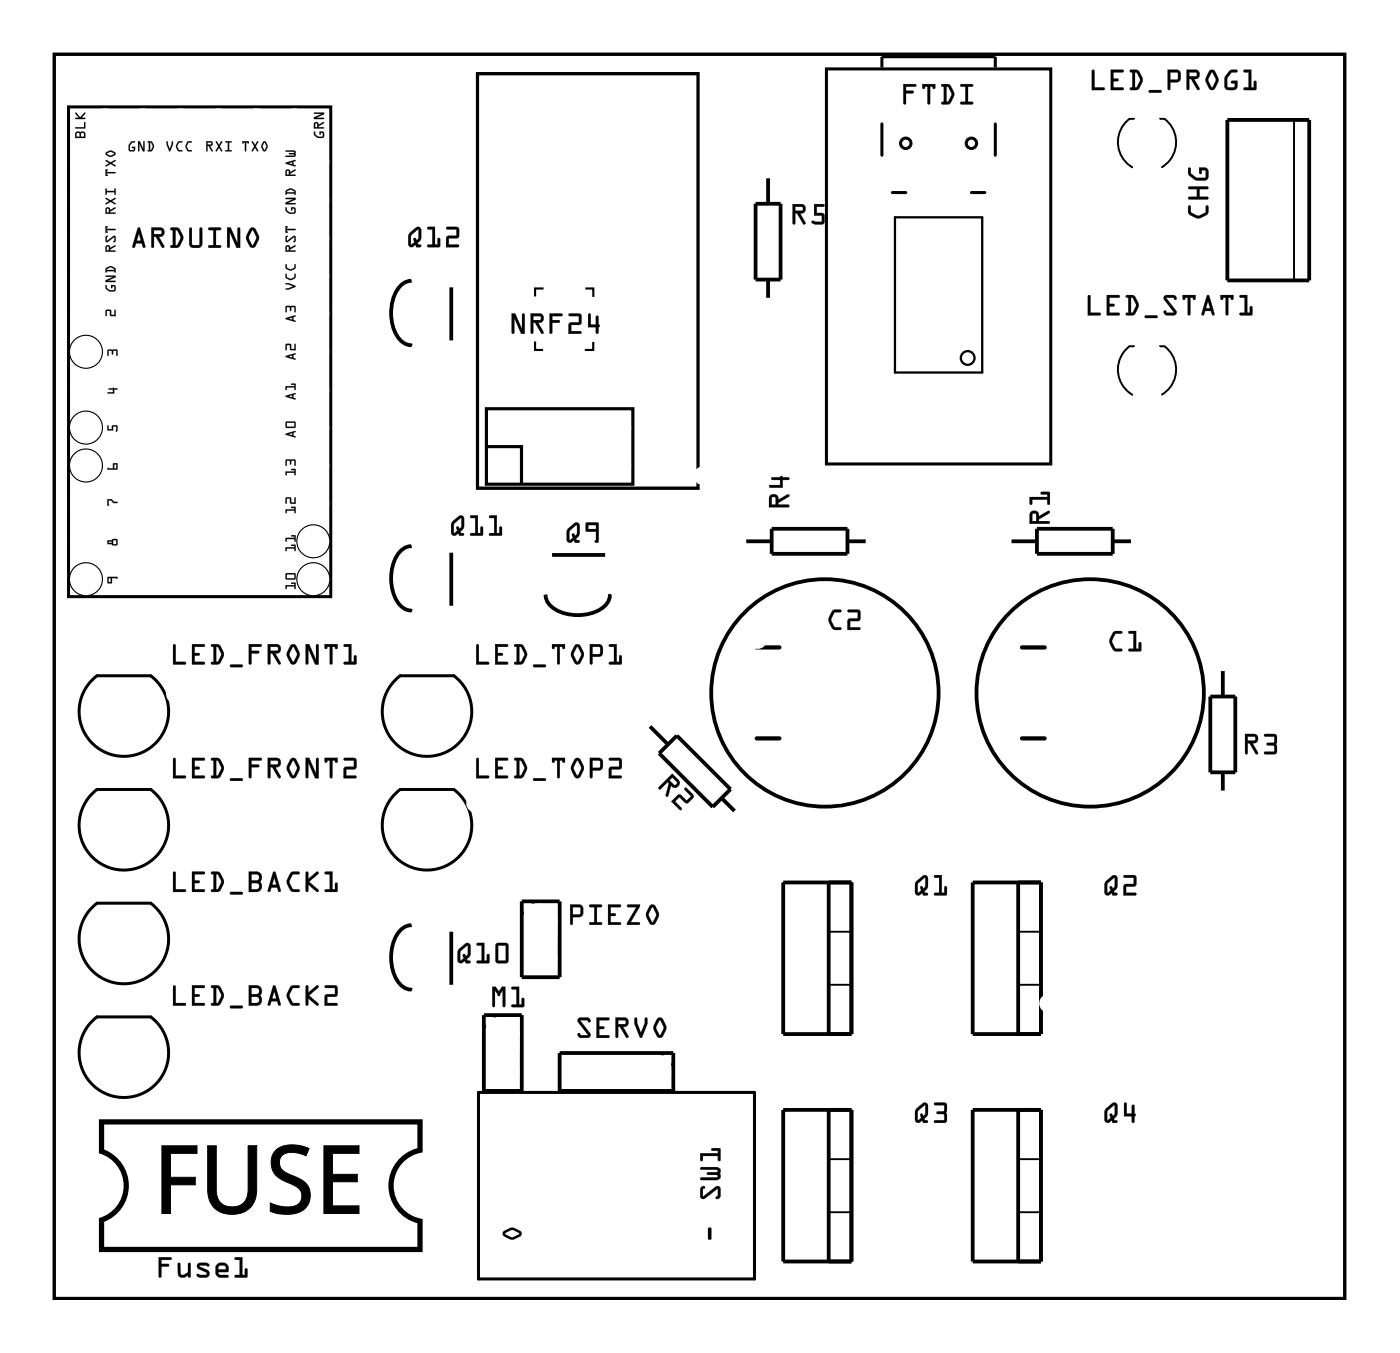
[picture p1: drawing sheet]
<svg xmlns="http://www.w3.org/2000/svg" width="94mm" height="91mm" viewBox="0 0 94 91" stroke-linecap="round" stroke-linejoin="round" font-family="sans-serif">
<g fill="none" stroke="#000" stroke-width=".2">
<path d="M3.6 3.6h86.5v83.4h-86.5zM4.6 7.2h17.6v32.8h-17.6zM55.4 4.6h15v26.5h-15zM59.1 4.5v-.7h7.6v.7M59.1 8.3v2.1M59.8 12.9h.9M65.1 12.9h.9M66.7 8.3v2.1M10.1 45.3h-3.6a3 3 0 0 0-.4 4.4 3 3 0 0 0 4.4 0 3 3 0 0 0-.4-4.4M10.1 52.9h-3.6a3 3 0 0 0-.4 4.4 3 3 0 0 0 4.4 0 3 3 0 0 0-.4-4.4M30.4 52.9h-3.6a3 3 0 0 0-.4 4.4 3 3 0 0 0 4.4 0 3 3 0 0 0-.4-4.4M30.4 45.3h-3.6a3 3 0 0 0-.4 4.4 3 3 0 0 0 4.4 0 3 3 0 0 0-.4-4.4"/>
<path d="M10.1 60.5h-3.6a3 3 0 0 0-.4 4.4 3 3 0 0 0 4.4 0 3 3 0 0 0-.4-4.4M10.1 68.1h-3.6a3 3 0 0 0-.4 4.5 3 3 0 0 0 4.4 0 3 3 0 0 0-.4-4.5M32.1 73.2h18.5v12.5h-18.5z"/>
<circle cx="60.7" cy="9.6" r=".35"/>
<circle cx="65.1" cy="9.6" r=".35"/>
</g>
<g fill="#000">
<path d="M7.2 33.4l.3 .1 .1 .1 .3 .1h-.3l-.2-.2h-.1v.3l-.1 .1zM7.3 26h.3l.3 .1h-.2v.3h-.5v-.1h.4v-.2h-.3zM7.1 20.8h.3l.1 .3h.2v-.3l.1 .4h-.4v-.4h-.2l-.1 .4zM7.2 28.5h.1v.3h.2v-.3h.3v.4v-.3h-.2v.2h-.4zM7.2 23.4h.6l.1 .4h-.1v-.3h-.2l-.1 .3v-.3h-.2l-.1 .4zM47.5 82.3h.1h.1v.7l-.1 .1-.1-.1z"/>
<path d="M3.6 3.6h86.5v83.4h-86.5zM3.6 3.6v83.4h86.5v-83.4z"/>
<path d="M5.1 8.9l.5-.1 .1 .1v.3h-.7zM5.5 8.9l-.1 .3h.2v-.3zM5.2 8.9l-.1 .3h.2v-.3zM5 8.5h.6v-.3h.1v.4h-.6zM5 7.6l.4 .3 .3-.4-.2 .4 .2 .1h-.6v-.1h.2z"/>
<path d="M5.1 8.9l.5-.1 .1 .1v.4h-.7zM5.1 8.9l-.1 .3h.7v-.2a.2 .2 0 0 0-.1-.2 .2 .2 0 0 0-.2 .1zM5.5 8.9l-.1 .3h.2v-.3zM5.4 8.9h.2v.3h-.2zM5.2 8.9l-.1 .3h.2v-.3zM5.1 8.9h.2v.3h-.2zM5 8.5h.6v-.3h.1v.4h-.6zM5.1 8.5v.1h.6v-.4h-.1v.3zM5 7.5l.4 .4 .3-.4-.2 .4 .2 .1h-.6v-.1h.2zM5.1 7.6l.2 .3h-.2v.1l.6-.1h-.2l.2-.4-.3 .4z"/>
<path d="M7.1 11.3l.1 .1v.1l.6 .1h-.6v.2h-.1zM7.1 10.7l.3 .2 .3-.2v.1l-.2 .1 .3 .2-.4-.1-.3 .2v-.1l.2-.2zM7.1 10.2l.4-.1 .2 .1 .1 .1-.4 .2-.3-.1zM7.2 10.3l.2 .1 .3-.1-.3-.1z"/>
<path d="M7.1 11.3l.1 .1v.1h.5l.1 .1h-.6v.2h-.1zM7.1 11.3v.5h.1v-.2h.5l-.5-.1v-.1zM7.1 10.7l.3 .2 .3-.2v.1l-.2 .1 .3 .2-.4-.1-.3 .2v-.1l.2-.2zM7.1 10.7l.2 .2-.2 .2 .3-.1 .3 .1-.2-.2 .2-.1v-.1l-.3 .2zM7.1 10.2l.4-.1 .2 .1 .1 .1-.4 .2-.3-.1zM7.1 10.2v.2l.3 .1 .3-.2v-.1l-.2-.1zM7.2 10.3l.2 .1 .3-.1-.3-.1zM7.2 10.3l.2-.1 .3 .1-.3 .1z"/>
<path d="M7.1 19.1l.1 .2 .2 .1h.3l-.1-.2h-.1v.1l-.1-.2h.3l.1 .3-.1 .1a.43 .43 0 0 1-.6-.4zM7.1 18.5h.7v.1l-.6 .2 .6 .1h-.7v-.1l.5-.2h-.5zM7.1 18a.41 .41 0 0 1 .6 0v.3v-.1h-.5l-.1 .1zM7.2 18l.5 .1-.3-.2z"/>
<path d="M7.1 19.1l.2 .3h.3l.1-.2h-.2v.1l-.1-.2h.3l.1 .4h-.2h-.3l-.2-.2zM7.1 19.1v.2l.2 .2h.4v-.4h-.3l.1 .2v-.1h.2l-.1 .3-.3-.1zM7.1 18.5h.7v.1l-.6 .2h.5l.1 .1h-.7v-.1l.5-.2h-.5zM7.1 18.5l.5 .1-.5 .2v.1h.6l-.5-.1 .6-.2v-.1zM7.1 18l.4-.2 .2 .2 .1 .2h-.6l-.1 .1zM7.1 18v.3l.1-.1h.5v-.2l-.2-.2zM7.2 18l.5 .1-.3-.2zM7.2 18l.2-.1 .3 .2h-.5z"/>
<path d="M7.1 16.5a.16 .16 0 0 1 .2-.1 .16 .16 0 0 1 .1 .2l.3-.2 .1 .1-.4 .3h.4l-.7 .1zM7.2 16.5v.3h.1v-.3zM7.1 15.8h.1v.3l.5-.3v.4h-.1l.1-.3-.6 .3zM7.1 15.2h.1v.1l.6 .1h-.6v.2h-.1z"/>
<path d="M7.1 16.5a.16 .16 0 0 1 .2-.1 .16 .16 0 0 1 .1 .2l.3-.2 .1 .1-.4 .3h.4l-.7 .1zM7.1 16.5v.4l.6-.1h-.3l.3-.4-.3 .2a.16 .16 0 0 0-.1-.2 .16 .16 0 0 0-.2 .1zM7.2 16.5v.3h.1v-.3zM7.2 16.5h.1v.3h-.1zM7.1 15.8h.1v.3l.5-.3 .1 .4h-.2l.1-.3-.6 .3zM7.1 15.8v.4l.6-.3-.1 .3h.1v-.4l-.5 .3v-.3zM7.1 15.2h.1v.1h.5l.1 .1h-.6v.2h-.1zM7.1 15.2v.4h.1v-.2h.5l-.5-.1v-.1z"/>
<path d="M7.1 13.9a.16 .16 0 0 1 .2 0 .16 .16 0 0 1 .1 .2l.3-.2 .1 .1-.4 .2 .4 .1h-.7zM7.2 14v.2h.1v-.2zM7.1 13.3l.3 .1 .3-.1-.2 .2 .3 .2-.4-.2-.3 .2v-.1l.2-.1zM7.1 12.6l.1 .2h.5v-.2l.1 .4h-.1v-.1h-.5l-.1 .2z"/>
<path d="M7.1 13.9a.16 .16 0 0 1 .2 0 .16 .16 0 0 1 .1 .2l.3-.2 .1 .1-.4 .2 .4 .1h-.7zM7.1 13.9v.4h.6l-.3-.1 .3-.3-.3 .2a.16 .16 0 0 0-.1-.2 .16 .16 0 0 0-.2 0zM7.2 14v.2h.1v-.2zM7.2 14h.1v.2h-.1zM7.1 13.3l.3 .1 .3-.1-.2 .2 .3 .2-.4-.2-.3 .2v-.1l.2-.1zM7.1 13.3l.2 .2-.2 .1v.1l.3-.2 .3 .2-.2-.2 .2-.2-.3 .1zM7.1 12.6h.1v.2h.5v-.2l.1 .4h-.1v-.1h-.5l-.1 .2zM7.1 12.6v.5l.1-.2h.5v.1v-.4v.2h-.5z"/>
<path d="M8.8 9.5h.3l-.2 .1-.2 .2 .1 .3 .2-.1v-.1l-.2-.1h.3l-.1 .3h-.4v-.4zM8.8 9.5l-.2 .2v.4h.4l.1-.3-.3 .1h.2v.1l-.2 .1-.1-.3 .2-.2 .1-.1zM9.2 9.5h.2l.2 .5v-.5h.1v.7h-.1l-.3-.6v.5zM9.3 9.5v.6v-.5l.3 .5h.1v-.6h-.1v.5l-.2-.5zM9.9 9.5h.3l.1 .3-.2 .3h-.2h.1v-.6zM9.9 9.5h.1v.6h-.1h.2l.2-.2v-.2l-.1-.2zM10.1 9.5v.6l.1-.3zM10.1 9.5l.1 .3-.1 .3z"/>
<path d="M8.8 9.5h.3l-.2 .1-.2 .2 .1 .3 .2-.1v-.1l-.2-.1h.3l-.1 .3h-.4v-.4zM9.3 9.5h.1l.2 .5v-.5h.1v.6h-.1l-.3-.5v.5zM9.9 9.5h.3a.4 .4 0 0 1 0 .6h-.3h.1v-.6zM10.1 9.5v.6l.1-.3z"/>
<path d="M9.2 15.3h.2l.4 1.2-.1 .1h-.1l-.1-.3h-.4l-.1 .3h-.1zM9.3 15.3l-.4 1.2 .1 .1 .1-.3h.4l.1 .2 .1 .1v-.1l-.3-1.2zM9.3 15.7l-.1 .4h.3zM9.3 15.6l.2 .5h-.3zM10.1 15.2h.6a.32 .32 0 0 1 .3 .4 .32 .32 0 0 1-.4 .3l.4 .6a.1 .1 0 0 1 0 .1 .1 .1 0 0 1-.2 0l-.4-.7h-.1v.6a.1 .1 0 0 1-.1 .1 .1 .1 0 0 1-.1-.1zM10.1 15.2l.1 1.4 .1-.1v-.6h.1l.4 .7 .2-.1-.4-.6a.31 .31 0 0 0 .4-.3 .31 .31 0 0 0-.3-.3zM10.3 15.4v.3l.5-.1v-.2zM10.3 15.4h.5v.2l-.5 .1zM11.4 15.3h.6l.3 .6-.3 .6-.5 .1a.1 .1 0 0 1-.1-.1 .1 .1 0 0 1 .1-.1h.1v-1h-.2zM11.4 15.3v.1h.2v1h-.1l-.1 .1 .5 .1 .3-.5v-.4l-.2-.4zM11.8 15.4v1h.1l.2-.5-.2-.4zM11.8 15.4l.1 .1 .2 .4-.3 .5zM12.7 15.3h.2v1v.1h.5v-1.1a.1 .1 0 0 1 .1-.1 .1 .1 0 0 1 .1 .1l-.1 1.1-.1 .2h-.5l-.1-.1-.1-.2zM12.7 15.3v1.1l.2 .2h.5l.1-.3v-1h-.1v1.1h-.5v-.1l-.1-1zM14 15.3l.7-.1a.1 .1 0 0 1 .1 .1 .1 .1 0 0 1-.1 .1h-.2v1h.2a.1 .1 0 0 1 .1 .1 .1 .1 0 0 1-.1 .1h-.7a.1 .1 0 0 1-.1-.1 .1 .1 0 0 1 .1-.1h.3v-1h-.3zM14 15.3v.1h.3v1h-.3v.1l.8 .1v-.2h-.3v-1h.3v-.1zM15.2 15.2h.3l.4 1.1v-1a.1 .1 0 0 1 .1-.1 .1 .1 0 0 1 .1 .1v1.3h-.2l-.5-1v.9a.1 .1 0 0 1-.1 .1 .1 .1 0 0 1-.1-.1zM15.2 15.2v1.3l.1 .1 .1-.1v-.9l.5 1h.2v-1.3h-.1h-.1v1l-.4-1.1zM16.8 15.3l.1-.1 .2 .1 .3 .5-.3 .7a.24 .24 0 0 1-.4 0l-.2-.6zM16.8 15.3l-.3 .6 .2 .6a.24 .24 0 0 0 .4 0l.3-.6-.3-.5a.23 .23 0 0 0-.3-.1zM16.9 15.4l-.2 .5 .2 .5 .3-.5zM16.9 15.4h.1l.2 .5-.3 .5-.2-.5z"/>
<path d="M9.3 15.3h.1l.3 1.2v.1h-.1l-.1-.3h-.4l-.1 .3h-.1zM9.3 15.6l-.1 .5h.3zM10.1 15.2h.6a.31 .31 0 0 1 .3 .4 .31 .31 0 0 1-.4 .3l.4 .7h-.1l-.5-.7h-.1v.6l-.1 .1zM10.3 15.4v.3l.5-.1v-.2zM11.4 15.3h.6a.8 .8 0 0 1 .1 1.2l-.2 .1h-.5v-.1l.2-.1v-1h-.2zM11.8 15.4v1l.3-.5-.2-.4zM12.7 15.3h.2v1v.1h.5v-1.1l.1-.1v.1l.1 1-.2 .3h-.6l-.1-.2zM14 15.3h.8v.1h-.3v1h.3v.2h-.8v-.2h.3v-1h-.3zM15.2 15.2h.3l.4 1.1v-1l.1-.1 .1 .1v1.3h-.2l-.5-1v.9l-.1 .1h-.1zM16.8 15.3l.1-.1 .2 .1 .3 .5-.3 .7a.23 .23 0 0 1-.4 0l-.2-.6zM16.9 15.4l-.2 .5 .2 .5 .3-.5z"/>
<path d="M11.2 9.5l.2 .5 .1-.5h.1l-.2 .6-.2-.4zM11.2 9.5v.2l.2 .4 .2-.6h-.1l-.1 .5zM11.9 9.5h.3l-.2 .1-.1 .2 .1 .2 .2 .1h-.3l-.1-.2zM11.9 9.5l-.1 .3a.3 .3 0 0 0 .4 .3h-.2l-.1-.3 .1-.2 .2-.1zM12.6 9.5h.3l-.3 .1-.1 .2 .1 .2 .2 .1h-.2l-.2-.2zM12.6 9.5l-.2 .3a.3 .3 0 0 0 .4 .3h-.2l-.1-.3 .1-.2 .3-.1z"/>
<path d="M11.2 9.5l.2 .5 .1-.5h.1l-.2 .6-.2-.4zM11.9 9.5h.3l-.2 .1-.1 .2 .1 .3h.2a.31 .31 0 0 1-.4-.3zM12.6 9.5h.3l-.3 .1-.1 .2 .1 .3h.2a.31 .31 0 0 1-.4-.3z"/>
<path d="M13.8 9.5h.3a.16 .16 0 0 1 .2 .1 .16 .16 0 0 1-.2 .2l.2 .3h-.1l-.3-.3v.3zM13.8 9.5l.1 .6v-.3l.4 .3-.2-.3a.16 .16 0 0 0 .2-.2 .16 .16 0 0 0-.2-.1zM13.9 9.5v.2h.3l-.1-.1zM13.9 9.5h.2l.1 .2h-.3zM14.5 9.5l.2 .2 .1-.2h.1l-.2 .3 .2 .3-.2-.2-.2 .2 .1-.3zM14.5 9.5l.1 .3-.1 .3 .2-.2 .2 .2-.2-.3 .2-.3h-.1l-.1 .2zM15.1 9.5h.4h-.1v.6h.1h-.4h.2v-.6l-.2 .1zM15.1 9.5h.2v.6h-.2h.4h-.1v-.6h.1z"/>
<path d="M13.8 9.5h.3a.16 .16 0 0 1 .2 .1 .16 .16 0 0 1-.2 .2l.2 .3h-.1l-.3-.3v.3zM13.9 9.5v.2h.3l-.1-.1zM14.5 9.5l.2 .2 .1-.2h.1l-.2 .3 .2 .3-.2-.2-.2 .2 .1-.3zM15.1 9.5h.4h-.1v.6h.1h-.4h.2v-.6z"/>
<path d="M16.2 9.5h.5v.1l-.2-.1v.6h-.1v-.6l-.1 .1zM16.2 9.5l.1 .1 .1-.1 .1 .6v-.6l.1 .1 .1-.1zM16.9 9.5l.2 .2 .1-.2h.1l-.2 .3 .2 .3-.2-.2-.1 .2h-.1l.1-.3zM16.9 9.5l.1 .3-.1 .3h.1l.1-.2 .2 .2-.2-.3 .2-.3h-.1l-.1 .2zM17.6 9.5h.2l.1 .3-.1 .3h-.2l-.1-.2zM17.6 9.5l-.1 .4 .1 .2h.2l.1-.3-.1-.3zM17.7 9.6l-.1 .2 .1 .3 .2-.3zM17.7 9.6l.2 .2-.2 .3-.1-.3z"/>
<path d="M16.2 9.5h.5l-.1 .1-.1-.1v.6l-.1-.6-.1 .1zM16.9 9.5l.2 .2 .1-.2h.1l-.2 .3 .2 .3-.2-.2-.1 .2h-.1l.1-.3zM17.6 9.5h.2l.1 .3-.1 .3h-.2l-.1-.2zM17.7 9.6l-.1 .2 .1 .3 .2-.3z"/>
<path d="M19.1 19h.2l.5 .2-.6 .2v-.1l.5-.1-.5-.1zM19.1 18.3l.1 .1v.2l.3 .1 .2-.1v-.2h.1a.31 .31 0 0 1-.3 .4l-.3-.2zM19.1 17.7h.1v.2l.3 .1 .2-.1v-.2h.1a.31 .31 0 0 1-.3 .4l-.3-.1z"/>
<path d="M19.1 19h.2l.5 .2-.6 .2v-.1l.5-.1-.5-.1zM19.1 19l.6 .2-.5 .1v.1l.6-.2-.5-.2zM19.1 18.3l.1 .1v.2l.3 .1 .2-.1 .1-.3v.3l-.4 .2-.2-.2zM19.1 18.4l.1 .2 .3 .2a.3 .3 0 0 0 .3-.4h-.1v.2l-.2 .1-.3-.1zM19.1 17.7h.1v.2l.3 .1 .2-.1 .1-.2v.2l-.4 .2-.2-.1zM19.1 17.7l.1 .3 .3 .1a.3 .3 0 0 0 .3-.4h-.1v.2l-.2 .2-.3-.2z"/>
<path d="M19.1 13.9l.1 .2 .2 .1h.3v-.2h-.1l-.1 .1v-.2h.3v.3l-.1 .1a.43 .43 0 0 1-.6-.4zM19.1 13.3h.7v.1l-.5 .2 .5 .1h-.7v-.1l.6-.3h-.5zM19.2 12.8a.41 .41 0 0 1 .6-.1v.4l-.1-.1h-.5v.1zM19.2 12.8l.5 .1-.2-.2z"/>
<path d="M19.1 13.9l.3 .3h.3v-.2h-.1l-.1 .1v-.2h.2l.1 .3-.1 .1h-.3l-.3-.2zM19.1 13.9v.2l.3 .2 .4-.1-.1-.3h-.2v.2l.1-.1h.1v.2h-.3zM19.1 13.3h.7v.1l-.5 .2h.5v.1h-.7v-.1l.6-.3h-.5zM19.1 13.3h.1h.5l-.6 .3v.1h.7l-.5-.1 .5-.2v-.1zM19.2 12.7l.4-.1 .2 .2v.2h-.6v.1zM19.2 12.8v.3v-.1h.6v-.2l-.2-.2zM19.2 12.8l.5 .1-.2-.2zM19.2 12.8l.3-.1 .2 .2h-.5z"/>
<path d="M19.2 11.4a.16 .16 0 0 1 .2 0 .16 .16 0 0 1 0 .1l.4-.1-.4 .3 .4 .1h-.7zM19.2 11.5v.2h.2v-.2zM19.1 10.9l.7-.2v.1h-.1v.2l.1 .1zM19.3 10.9l.3 .1v-.1zM19.1 10.1h.6h.1v.4h-.6v-.1h.5v-.1h-.3l.3-.1h-.5z"/>
<path d="M19.2 11.4a.16 .16 0 0 1 .2 0 .16 .16 0 0 1 0 .1l.4-.2v.1l-.4 .3 .4 .1h-.7zM19.2 11.4l-.1 .4h.7l-.4-.1 .4-.3-.4 .1a.16 .16 0 0 0 0-.1 .16 .16 0 0 0-.2 0zM19.2 11.5v.2h.2v-.2zM19.2 11.4l.2 .1v.2h-.2zM19.1 10.9l.7-.2v.1h-.1v.2l.1 .1-.6-.1zM19.2 10.9v.1l.6 .1-.1-.1v-.2h.1v-.1zM19.3 10.9l.3 .1v-.1zM19.3 10.9h.3v.1zM19.1 10.1h.6h.1v.4h-.6v-.1h.5v-.1h-.3l.3-.1h-.5zM19.1 10.1l.1 .1h.5l-.3 .1h.3v.1h-.5v.1h.6v-.4h-.1z"/>
<path d="M19.2 16.5a.16 .16 0 0 1 .2-.1 .16 .16 0 0 1 0 .2l.4-.2v.1l-.4 .3h.4l-.7 .1zM19.2 16.5v.3h.2v-.3zM19.2 15.8h.1l-.1 .3 .6-.3v.4h-.1v-.3l-.5 .3zM19.1 15.2h.2l-.1 .1 .6 .1h-.6l.1 .2h-.2z"/>
<path d="M19.2 16.5a.16 .16 0 0 1 .2-.1 .16 .16 0 0 1 0 .2l.4-.2v.1l-.4 .3h.4l-.7 .1zM19.2 16.5l-.1 .4 .7-.1h-.4l.4-.4-.4 .2a.16 .16 0 0 0 0-.2 .16 .16 0 0 0-.2 .1zM19.2 16.5v.3h.2v-.3zM19.2 16.5h.2v.3h-.2zM19.2 15.8h.1l-.1 .3 .6-.3v.4h-.1v-.3l-.5 .3zM19.2 15.8v.4l.5-.3v.3h.1v-.4l-.6 .3 .1-.3zM19.1 15.2h.2l-.1 .1h.6v.1h-.6l.1 .2h-.2zM19.1 15.2v.4h.2l-.1-.2h.6l-.6-.1 .1-.1z"/>
<path d="M21.1 8.8v.2l.3 .2 .2-.1v-.2h-.1l-.1 .1v-.2h.3v.3l-.1 .1a.43 .43 0 0 1-.6-.3zM21.1 8.2a.16 .16 0 0 1 .2 0 .16 .16 0 0 1 .1 .2l.3-.2-.3 .3 .3 .1h-.7zM21.1 8.3v.2h.2v-.2zM21.1 7.6l.6-.1v.2l-.5 .2 .5 .1h-.7v-.1l.6-.3h-.5z"/>
<path d="M21 8.8l.3 .3 .3 .1v-.3h-.1l-.1 .1v-.2h.2l.1 .4-.1 .1-.3-.1-.3-.2zM21.1 8.8v.2l.2 .2h.4l-.1-.4h-.2v.2l.1-.1h.1v.3l-.3-.1zM21.1 8.2a.16 .16 0 0 1 .2 0 .16 .16 0 0 1 .1 .2l.3-.2-.3 .3 .3 .1h-.7zM21.1 8.2l-.1 .4h.7l-.4-.1 .4-.3-.4 .2a.16 .16 0 0 0 0-.2 .16 .16 0 0 0-.2 0zM21.1 8.3v.2h.2v-.2zM21.1 8.3h.2v.2h-.2zM21 7.5h.7v.2l-.5 .2h.5v.1h-.7v-.1l.6-.3h-.5zM21.1 7.6h.5l-.6 .3v.1l.7-.1h-.5l.5-.2v-.2z"/>
<path d="M27.5 15.6l.4-.4 .3 .1v.7l-.2 .3v.1h.1a.1 .1 0 0 1 .1 .1 .1 .1 0 0 1-.1 .1h-.2l-.1-.2-.1 .2-.3-.1a.94 .94 0 0 1 0-.8zM27.5 15.6a.97 .97 0 0 0-.1 .8l.2 .2 .2-.2 .1 .2 .3-.1v-.1h-.2v-.1l.2-.3v-.6a.21 .21 0 0 0-.1-.2 .21 .21 0 0 0-.2 .1zM27.6 15.7v.7l.2-.2-.1-.1a.11 .11 0 0 1 .1-.2 .11 .11 0 0 1 .1 .2l.1-.2v-.5zM27.6 15.7l.4-.3 .1 .5a.14 .14 0 0 1-.1 .2 .14 .14 0 0 1-.2-.1h-.1l.1 .2-.3 .2zM28.7 15.2h.5v1.2h.1v-.4a.1 .1 0 0 1 .1-.1 .1 .1 0 0 1 .1 .1v.5l-.8 .1a.1 .1 0 0 1-.1-.1 .1 .1 0 0 1 .1-.1h.3v-1h-.3zM28.7 15.2v.2h.3v1h-.3l-.1 .1h.8v-.5h-.1v.4h-.2l.1-1.2zM29.9 15.2h.7l.2 .1-.1 .6-.6 .1v.4h.6a.1 .1 0 0 1 .1 .1 .1 .1 0 0 1-.1 .1h-.8v-.8h.7v-.4h-.6zM29.9 15.2l.1 .2h.6v.4l-.6 .1-.1 .7 .8-.1v-.1h-.6v-.4l.6-.1 .1-.6-.2-.1z"/>
<path d="M27.5 15.6l.4-.4 .3 .1v.7l-.2 .3 .2 .2v.1h-.3l-.1-.2-.2 .2-.2-.2a.98 .98 0 0 1 .1-.8zM27.6 15.7l-.1 .7 .3-.2-.1-.1a.11 .11 0 0 1 .1-.1 .11 .11 0 0 1 .1 .1l.2-.2-.1-.5zM28.7 15.2h.5v1.2h.1v-.4l.1-.1v.7l-.8-.1 .1-.1h.3v-1h-.3zM29.9 15.2h.7l.2 .1-.1 .6-.6 .1v.4h.6v.2h-.8l.1-.8h.6v-.4h-.6z"/>
<path d="M31.9 4.8v28h15v-28zM32.1 5h14.6v27.6h-14.6z"/>
<path d="M53.1 13.7h.6a.32 .32 0 0 1 .3 .3 .32 .32 0 0 1-.4 .3l.4 .6a.1 .1 0 0 1 0 .1 .1 .1 0 0 1-.2 0l-.4-.7h-.1v.7a.1 .1 0 0 1-.1 .1 .1 .1 0 0 1-.1-.1zM53.1 13.7l.1 1.3h.1v-.7h.1l.4 .7h.2l-.4-.7a.31 .31 0 0 0 .4-.2 .31 .31 0 0 0-.3-.4zM53.3 13.9v.2h.5v-.2zM53.3 13.8l.5 .1v.2h-.5zM54.6 13.7h.6a.1 .1 0 0 1 .1 .1 .1 .1 0 0 1-.1 .1h-.5v.4h.5l.1 .6-.2 .2-.7-.1a.1 .1 0 0 1 0-.2 .1 .1 0 0 1 .1 0l.6 .1v-.5l-.5 .1zM54.6 13.7v.7h.5v.5l-.6-.1-.1 .1 .3 .1h.5l.1-.1-.1-.5v-.1h-.5v-.5h.5l.1-.1z"/>
<path d="M53.1 13.7h.6a.31 .31 0 0 1 .3 .3 .31 .31 0 0 1-.4 .3l.4 .7h-.1l-.5-.7h-.1v.7h-.1zM53.3 13.9v.2h.5v-.2zM54.6 13.7h.6l.1 .1-.1 .1h-.5v.4h.5l.1 .1v.5l-.2 .1h-.4a.15 .15 0 0 1-.2 0 .15 .15 0 0 1 0-.2l.6 .1v-.5h-.5z"/>
<path d="M60.5 5.6h.8a.1 .1 0 0 1 .1 .1 .1 .1 0 0 1-.1 .1h-.6v.3h.5a.1 .1 0 0 1 .1 .1 .1 .1 0 0 1-.1 .1h-.5v.6a.1 .1 0 0 1-.1 .1 .1 .1 0 0 1-.1-.1zM60.6 5.6v1.3v.1l.1-.1v-.7h.5v-.1h-.5v-.3h.6l.1-.1-.1-.1zM61.8 5.6h.9v.3a.1 .1 0 0 1-.1 .1 .11 .11 0 0 1-.1-.2h-.2l.1 1.1a.1 .1 0 0 1-.1 .1 .1 .1 0 0 1-.1-.1v-1.1h-.2a.11 .11 0 0 1 0 .2 .11 .11 0 0 1-.2-.1zM61.8 5.6l.1 .3 .1-.1h.2v1.1l.1 .1v-1.2h.2l.1 .1 .1-.3zM63.1 5.7h.5l.4 .6-.3 .6-.5 .1a.1 .1 0 0 1-.1-.1 .1 .1 0 0 1 .1-.1h.1v-1h-.2zM63.1 5.7v.1h.2v1h-.2v.1l.5 .1 .3-.5v-.4l-.3-.4zM63.4 5.8v1h.2l.2-.5-.2-.4zM63.4 5.8l.2 .1 .2 .4-.3 .5h-.1zM64.4 5.7l.7-.1a.1 .1 0 0 1 .1 .1 .1 .1 0 0 1-.1 .1h-.2v1h.2a.1 .1 0 0 1 .1 .1 .1 .1 0 0 1-.1 .1h-.7a.1 .1 0 0 1 0-.1 .1 .1 0 0 1 0-.1h.3v-1h-.3zM64.4 5.7v.1h.3v1h-.3v.1l.8 .1v-.2h-.3v-1h.3v-.1z"/>
<path d="M60.6 5.6h.7l.1 .1-.1 .1h-.6v.3h.5v.1v.1h-.5v.6l-.1 .1v-.1zM61.8 5.6h.9l-.1 .4-.1-.1v-.1h-.2v1.2l-.1-.1v-1.1h-.2v.1l-.1 .1zM63.1 5.7h.5a.8 .8 0 0 1 .1 1.2l-.1 .1-.5-.1v-.1h.2v-1h-.2zM63.4 5.8v1h.1l.3-.5-.2-.4zM64.4 5.7h.8v.1h-.3v1h.3v.2l-.8-.1v-.1h.3v-1h-.3z"/>
<path d="M73.2 4.7l.2 .1v1.1l.6-.1a.1 .1 0 0 1 .1 .1 .1 .1 0 0 1-.1 .1h-.8zM73.2 4.7v1.3h.8v-.1h-.6v-1.1zM74.4 4.7h.8a.1 .1 0 0 1 .1 .1 .1 .1 0 0 1-.1 .1l-.6-.1v.5h.3a.1 .1 0 0 1 .1 .1 .1 .1 0 0 1-.1 0h-.3v.5l.6-.1a.1 .1 0 0 1 .1 .1 .1 .1 0 0 1-.1 .1h-.8zM74.5 4.7v1.3h.8v-.1h-.7v-.5h.3h.1l-.1-.1h-.3v-.5h.6l.1-.1zM75.7 4.7h.6l.3 .7-.3 .6h-.5a.1 .1 0 0 1-.1-.1 .1 .1 0 0 1 .1-.1l.1 .1v-1.1h-.2zM75.8 4.7v.1h.1v1.1h-.1l-.1 .1h.5l.4-.5v-.3l-.3-.5zM76.1 4.8v1.1l.1-.1 .2-.4-.2-.5zM76.1 4.8l.1 .1 .2 .5-.3 .5zM77 6.1l.8-.1a.1 .1 0 0 1 .1 .1 .1 .1 0 0 1-.1 .1h-.8zM77 6.1l.1 .1h.7l.1-.1-.1-.1zM78.3 4.7h.7l.1 .2v.5l-.7 .1 .1 .4a.1 .1 0 0 1-.1 .1 .1 .1 0 0 1-.1-.1zM78.3 4.7v1.2l.1 .1v-.1v-.4l.7-.1v-.5l-.1-.2zM78.4 4.8v.5h.5v-.4zM78.4 4.8l.5 .1v.4h-.5zM79.5 4.7h.6a.32 .32 0 0 1 .3 .3 .32 .32 0 0 1-.4 .3l.4 .6a.1 .1 0 0 1 0 .1 .1 .1 0 0 1-.2 0l-.4-.7h-.1v.6a.1 .1 0 0 1-.1 .1 .1 .1 0 0 1-.1-.1zM79.5 4.7l.1 1.3 .1-.1v-.6h.1l.4 .7h.2l-.4-.7a.31 .31 0 0 0 .4-.3 .31 .31 0 0 0-.3-.3zM79.7 4.8v.3h.5v-.2zM79.7 4.8h.5v.3h-.5zM81.1 4.7h.1h.2l.3 .6-.2 .6a.25 .25 0 0 1-.5 0l-.2-.5zM81.1 4.8l-.3 .6 .2 .5a.24 .24 0 0 0 .4 0l.3-.5-.3-.6a.23 .23 0 0 0-.3 0zM81.2 4.9l-.2 .5 .2 .4 .3-.4zM81.2 4.8l.1 .1 .2 .5-.3 .5-.2-.5zM82.4 4.8l.5-.1a.1 .1 0 0 1 .1 .1 .1 .1 0 0 1-.1 .1h-.3l-.3 .3v.6h.4l.1-.2h-.2a.1 .1 0 0 1-.1-.1 .1 .1 0 0 1 .1-.1h.4l-.1 .6h-.2h-.6v-.2v-.6zM82.4 4.8a.9 .9 0 0 0-.2 1.2h.6l.1-.2v-.4h-.3l-.1 .2h.3l-.1 .2h-.4v-.6l.3-.3 .3-.1-.3-.1zM83.4 4.7h.5v1.2h.1v-.4a.1 .1 0 0 1 .1-.1 .1 .1 0 0 1 .1 .1v.5h-.8a.1 .1 0 0 1-.1-.1 .1 .1 0 0 1 .1-.1l.3 .1v-1.1l-.3 .1zM83.4 4.7v.1h.3v1.1h-.3v.1h.8v-.6l-.1 .1-.1 .4h-.1v-1.2z"/>
<path d="M73.2 4.7l.2 .1v1.1h.6v.1h-.8zM74.5 4.7h.8l-.1 .1h-.6v.5h.3l.1 .1h-.1h-.3v.5h.7v.1h-.8zM75.8 4.7h.5a.8 .8 0 0 1 .1 1.2l-.2 .1h-.5l.1-.1h.1v-1.1h-.1zM76.1 4.8v1.1l.3-.5-.2-.5zM77 6.1l.8-.1 .1 .1-.1 .1h-.7zM78.3 4.7h.7l.1 .2v.5l-.7 .1v.4v.1l-.1-.1zM78.4 4.8v.5h.5v-.4zM79.5 4.7h.6a.31 .31 0 0 1 .3 .3 .31 .31 0 0 1-.4 .3l.4 .7h-.1l-.5-.7h-.1v.6l-.1 .1zM79.7 4.8v.3h.5v-.2zM81.1 4.7h.1h.2l.3 .6-.3 .6a.23 .23 0 0 1-.4 0l-.2-.5zM81.2 4.9l-.2 .5 .2 .5 .3-.5zM82.4 4.8l.2-.1h.3v.1l-.3 .1-.3 .3v.6l.4 .1 .1-.3h-.2l-.1-.1 .4-.1v.5l-.1 .1h-.5h-.1l-.1-.2a.94 .94 0 0 1 .3-1zM83.4 4.7h.5v1.2h.1v-.4l.2-.1v.6h-.8v-.1h.3v-1.1h-.3z"/>
<path d="M79.7 13.8h.1v.4l.5 .3 .5-.3v-.4h.1l.1 .1a.6 .6 0 0 1-.6 .7h-.3l-.4-.2-.1-.2zM79.7 12.5h1.2v.2h-.5v.5h.5l.1 .1-1.3 .1v-.2h.5v-.5h-.5zM79.7 11.3h.1v.3l.5 .3h.4l.1-.1v-.4h-.2l-.1 .2h-.1v-.4l.5 .1 .1 .2v.4l-.3 .2a.92 .92 0 0 1-1.1-.5z"/>
<path d="M79.7 13.8h.1v.4l.5 .3 .5-.3v-.3a.1 .1 0 0 1 .1-.1 .1 .1 0 0 1 .1 .1l-.1 .5-.6 .2-.6-.3zM79.7 13.8v.5l.4 .3a.83 .83 0 0 0 .9-.3v-.4l-.1-.1h-.1v.4l-.4 .2h-.2l-.4-.2v-.4zM79.7 12.5h1.2a.1 .1 0 0 1 .1 .1 .1 .1 0 0 1-.1 .1h-.5v.5h.5a.1 .1 0 0 1 .1 .1 .1 .1 0 0 1-.1 .1h-1.2a.1 .1 0 0 1-.1-.1 .1 .1 0 0 1 .1-.1h.5v-.5h-.5zM79.7 12.5v.2h.5v.5h-.5v.2l1.3-.1-.1-.1h-.5v-.5h.5v-.2zM79.7 11.2h.1v.4l.4 .3h.6v-.5h-.2v.2a.1 .1 0 0 1-.1 .1 .1 .1 0 0 1-.1-.1v-.4l.5 .1 .1 .2-.1 .5-.2 .1-.7-.1-.3-.3zM79.7 11.3l-.1 .3 .1 .2a.9 .9 0 0 0 1.3 .1v-.5l-.2-.1-.4-.1v.4h.1v-.2l.3 .1v.3l-.1 .1h-.6l-.3-.3v-.3z"/>
<path d="M7.2 33.4h.3l.1 .2 .3 .1h-.3l-.2-.2h-.1v.3l-.1 .1zM7.2 33.4v.5l.1-.1v-.3h.1l.2 .2h.3l-.3-.1-.1-.1z"/>
<path d="M7.2 38.7h.6h.1h-.4v.4h-.3zM7.3 38.7v.3h.1v-.3z"/>
<path d="M7.2 38.7h.6h.1h-.4v.4h-.3zM7.2 38.7v.4h.3v-.4h.4h-.1zM7.3 38.7v.3h.1v-.3zM7.3 38.7h.1v.3h-.1z"/>
<path d="M7.3 26h.3l.3 .1h-.2v.3h-.5v-.1h.4v-.2h-.3zM7.3 26v.1h.3v.2h-.4v.1h.5v-.3h.2l-.3-.1z"/>
<path d="M7.1 20.8h.3l.1 .3h.2v-.4l.1 .5h-.4v-.4h-.2l-.1 .4zM7.1 20.8v.4l.1-.4h.2v.4h.4l-.1-.4v.3h-.2l-.1-.3z"/>
<path d="M7.2 36.2l.6-.1 .1 .4-.3 .1-.1-.1h-.3zM7.6 36.2v.3h.2v-.3zM7.3 36.3v.1h.2v-.1z"/>
<path d="M7.2 36.2l.6-.1 .1 .4-.3 .1-.1-.1h-.3zM7.2 36.2v.3h.3h.1h.3l-.1-.4zM7.6 36.2v.3h.2v-.3zM7.6 36.2h.2v.3h-.2zM7.3 36.3v.1h.2v-.1zM7.3 36.3h.2v.1h-.2z"/>
<path d="M7.2 28.5h.1v.3h.2v-.3h.3v.4v-.3h-.2v.3h-.4zM7.2 28.5v.3h.4v-.2h.2v.3v-.4h-.3v.3h-.2z"/>
<path d="M7.2 31.4h.4v-.4l.3 .1v.4h-.7zM7.7 31.1v.3h.1v-.3z"/>
<path d="M7.2 31.4h.4v-.4l.3 .1v.4h-.7zM7.2 31.4v.1h.7v-.4h-.3v.3zM7.7 31.1v.3h.1v-.3zM7.7 31.1h.1v.3h-.1z"/>
<path d="M7.2 23.4h.6l.1 .4h-.1v-.3h-.2l-.1 .3v-.3h-.2l-.1 .4zM7.2 23.4v.4l.1-.3h.2v.3l.1-.3h.2v.3h.1l-.1-.4z"/>
<path d="M19.1 21.3l.7-.2v.1l-.1 .1v.1l.1 .1-.6-.1zM19.2 21.3v.1l.6 .1h-.1v-.3h.1v-.1zM19.3 21.3l.3 .1v-.1zM19.3 21.3h.3v.1zM19.2 20.5h.6v.4h-.1v-.3h-.2v.2l-.1-.2h-.2v.3zM19.2 20.5v.4v-.3h.2l.1 .2v-.2h.2v.3h.1v-.4z"/>
<path d="M19.1 23.9l.7-.2-.1 .1v.2l.1 .1-.6-.2zM19.2 23.9l.6 .2-.1-.1v-.2l.1-.1zM19.3 23.9l.3 .1v-.2zM19.3 23.9l.3-.1v.2zM19.2 23.1l.3-.1v.4h.2l.1-.4v.5l-.3-.1-.1-.3h-.2v.4zM19.2 23.1v.4v-.4h.2l.1 .3 .3 .1v-.5l-.1 .4h-.2v-.4z"/>
<path d="M19.1 26.5l.7-.2v.1l-.1 .1v.2l.1 .1-.6-.2zM19.2 26.5v.1l.6 .1h-.1v-.2l.1-.1v-.1zM19.3 26.6h.3v-.1zM19.3 26.6l.3-.1v.1zM19.1 25.9h.6v-.1l-.2-.1h.3v.4h-.1v-.1h-.5v.1zM19.1 25.9l.1 .2v-.1h.5v.1h.1v-.4h-.3l.2 .1v.1z"/>
<path d="M19.1 29.1l.7-.2-.1 .1v.2l.1 .1-.6-.2zM19.2 29.1l.6 .2-.1-.1v-.2l.1-.1zM19.3 29.1l.3 .1v-.2zM19.3 29.1l.3-.1v.2zM19.2 28.3l.6-.1v.4l-.6 .1zM19.2 28.3v.4l.6-.1v-.3zM19.2 28.3v.3h.5v-.3zM19.2 28.3h.5v.3h-.5z"/>
<path d="M19.2 21.3l.6-.2v.1l-.1 .1v.1l.1 .1-.6-.1zM19.3 21.3l.3 .1v-.1zM19.2 20.5h.6v.4h-.1v-.3h-.2v.2l-.1-.2h-.2v.3z"/>
<path d="M19.2 23.9l.6-.2-.1 .1v.2l.1 .1-.6-.2zM19.3 23.9l.3 .1v-.2zM19.2 23.1l.3-.1v.4h.2l.1-.4v.5l-.3-.1-.1-.3h-.2v.4z"/>
<path d="M19.2 26.5l.6-.2v.1l-.1 .1v.2h.1l-.6-.1zM19.3 26.6h.3v-.1zM19.1 25.9h.6v-.1l-.2-.1h.3v.4h-.1v-.1h-.5v.1z"/>
<path d="M19.2 29.1l.6-.2-.1 .1v.2l.1 .1-.6-.2zM19.3 29.1l.3 .1v-.2zM19.2 28.3l.6-.1v.4l-.6 .1zM19.2 28.3v.3h.5v-.3z"/>
<path d="M19.1 31.6h.6v-.1l-.2-.1h.3v.4h-.1v-.1h-.5v.2zM19.2 30.8h.6v.4h-.1v-.3h-.2v.2l-.1-.2h-.2v.3z"/>
<path d="M19.1 31.6h.6v-.1l-.2-.1h.3v.4h-.1v-.1h-.5v.2zM19.1 31.6l.1 .2v-.1h.5v.1h.1v-.4h-.3l.2 .1v.1zM19.2 30.8h.6v.4h-.1v-.3h-.2v.2l-.1-.2h-.2v.3zM19.2 30.8v.4v-.3h.2l.1 .2v-.2h.2v.3h.1v-.4z"/>
<path d="M19.1 34.1h.6v-.1h-.2h.3v.4h-.1v-.2h-.5v.2zM19.2 33.3h.3v.4h.2l.1-.4v.5l-.3-.1-.1-.3h-.2v.4z"/>
<path d="M19.1 34.1h.6v-.1h-.2h.3v.4h-.1v-.2h-.5v.2zM19.1 34.1l.1 .3v-.2h.5v.2h.1v-.4h-.3h.2v.1zM19.2 33.3h.3v.4h.2l.1-.4v.5l-.3-.1-.1-.3h-.2v.4zM19.2 33.4v.4v-.4h.2l.1 .3 .3 .1v-.5l-.1 .4h-.2v-.4z"/>
<path d="M19.1 36.7h.6v-.1l-.2-.1h.3v.4h-.1v-.1h-.5v.1zM19.1 36h.6v-.1h-.2h.3v.4h-.1v-.2h-.5v.2z"/>
<path d="M19.1 36.7h.6v-.1l-.2-.1h.3v.4h-.1v-.1h-.5v.1zM19.1 36.7l.1 .2v-.1h.5v.1h.1v-.4h-.3l.2 .1v.1zM19.1 36h.6v-.1h-.2h.3v.4h-.1v-.2h-.5v.2zM19.1 36l.1 .3v-.2h.5v.2h.1v-.4h-.3h.2v.1z"/>
<path d="M19.1 39.2h.6v-.1h-.2l.3-.1v.4h-.1v-.1h-.5v.2zM19.2 38.4h.6v.4h-.6zM19.2 38.5v.3h.5v-.3z"/>
<path d="M19.1 39.2h.6v-.1h-.2l.3-.1v.4h-.1v-.1h-.5v.2zM19.1 39.2l.1 .3v-.2h.5v.1h.1v-.4l-.3 .1h.2v.1zM19.2 38.4h.6v.4h-.6zM19.2 38.4v.4h.6v-.4zM19.2 38.5v.3h.5v-.3zM19.2 38.5h.5v.3h-.5z"/>
<path d="M30.4 34.9l.4-.4 .2 .1 .1 .7-.2 .3v.1h.1a.1 .1 0 0 1 .1 .1 .1 .1 0 0 1-.1 .1h-.2l-.1-.2-.2 .2-.2-.1a.94 .94 0 0 1 0-.8zM30.4 34.9a.97 .97 0 0 0-.1 .9l.2 .1 .2-.2 .1 .2h.3v-.1l-.2-.1v-.1l.2-.2v-.6a.21 .21 0 0 0-.1-.2 .21 .21 0 0 0-.2 0zM30.5 35.1v.6l.2-.1-.1-.2a.11 .11 0 0 1 .1-.1 .11 .11 0 0 1 .1 .1l.1-.1v-.6zM30.5 35l.4-.3v.5a.14 .14 0 0 1-.1 .2 .14 .14 0 0 1-.1-.1l-.1 .1 .1 .2-.3 .1zM31.5 34.6l.5-.1v1.2h.2v-.3a.1 .1 0 0 1 .1-.1 .1 .1 0 0 1 .1 .1v.5h-.8a.1 .1 0 0 1-.1-.1 .1 .1 0 0 1 .1-.1h.3v-1h-.3zM31.5 34.6l.1 .1h.3v1h-.3l-.1 .1 .8 .1v-.6h-.1v.4h-.2v-1.2zM32.8 34.6l.5-.1v1.2h.2v-.3a.1 .1 0 0 1 .1-.1 .1 .1 0 0 1 .1 .1l-.1 .5h-.7a.1 .1 0 0 1-.1-.1 .1 .1 0 0 1 .1-.1h.2v-1h-.3zM32.8 34.6v.1h.3v1h-.3v.1l.8 .1v-.6h-.1v.4h-.2v-1.2z"/>
<path d="M30.4 34.9l.4-.4 .2 .1 .1 .7-.2 .3 .2 .2v.1h-.3l-.1-.2-.2 .2-.2-.1a.98 .98 0 0 1 .1-.9zM30.5 35.1l-.1 .6 .3-.1-.1-.2a.11 .11 0 0 1 .1-.1 .11 .11 0 0 1 .1 .1l.1-.1v-.6zM31.5 34.6l.5-.1v1.2h.2v-.4h.1v.6l-.8-.1 .1-.1h.3v-1h-.3zM32.8 34.6l.5-.1v1.2h.2v-.4h.1v.6l-.8-.1v-.1h.3v-1h-.3z"/>
<path d="M34.3 21h.2l.5 1.1v-1a.1 .1 0 0 1 .1-.1 .1 .1 0 0 1 .1 .1v1.3h-.3l-.4-1.1v1a.1 .1 0 0 1-.1 .1 .1 .1 0 0 1-.1-.1zM34.3 21v1.3l.1 .1 .1-.1v-1l.4 1.1h.3v-1.3l-.2-.1v.1v1l-.5-1.1zM35.6 21h.6a.32 .32 0 0 1 .2 .4 .32 .32 0 0 1-.3 .2l.3 .6a.1 .1 0 0 1 0 .2 .1 .1 0 0 1-.1-.1l-.4-.7h-.2l.1 .7a.1 .1 0 0 1-.1 .1 .1 .1 0 0 1-.1-.1zM35.6 21v1.4l.1-.1v-.7h.2l.4 .7h.1l-.3-.7a.31 .31 0 0 0 .3-.2 .31 .31 0 0 0-.2-.4zM35.7 21.2v.3l.5-.1v-.2zM35.7 21.2h.5l.1 .2-.6 .1zM36.8 21h.8a.1 .1 0 0 1 .1 .1 .1 .1 0 0 1-.1 .1h-.6v.3l.4-.1a.1 .1 0 0 1 .1 .1 .1 .1 0 0 1-.1 .1h-.4v.7a.1 .1 0 0 1-.1 .1 .1 .1 0 0 1-.1-.1zM36.8 21v1.3l.1 .1 .1-.1v-.7h.4l.1-.1h-.1h-.4v-.3h.6l.1-.1-.1-.1zM38.1 21h.7l.2 .1-.1 .6-.6 .1v.4h.6a.1 .1 0 0 1 .1 .1 .1 .1 0 0 1-.1 .1h-.8l.1-.8h.6v-.4h-.6zM38.1 21l.1 .2h.6v.4l-.6 .1-.1 .7h.8v-.2h-.6v-.4l.6-.1 .1-.6-.2-.1zM39.4 21l.2 .1v.6h.3v-.5a.1 .1 0 0 1 .1-.1 .1 .1 0 0 1 .1 .1v.5a.09 .09 0 0 1 .1 .1 .09 .09 0 0 1-.1 .1v.4a.1 .1 0 0 1-.1 .1 .1 .1 0 0 1-.1-.1v-.4h-.5zM39.5 21l-.1 .9h.5l.1 .4 .1 .1v-.5l.1-.1h-.1v-.6h-.1l-.1 .6h-.3v-.7z"/>
<path d="M34.3 21h.2l.5 1.1v-1l.1-.1 .1 .1v1.3h-.3l-.4-1.1v1l-.1 .1-.1-.1zM35.6 21h.6a.31 .31 0 0 1 .2 .4 .31 .31 0 0 1-.3 .2l.3 .7-.1 .1-.4-.8h-.2v.7l-.1 .1zM35.7 21.2v.3l.6-.1-.1-.2zM36.8 21h.8l.1 .1-.1 .1h-.6v.3h.4h.1l-.1 .1h-.4v.7l-.1 .1-.1-.1zM38.1 21h.7l.2 .1-.1 .6-.6 .1v.4h.6v.2h-.8l.1-.7 .6-.1v-.4h-.6zM39.4 21l.2 .1v.6h.3v-.5h.2v.5l.1 .1-.1 .1v.5l-.2-.1v-.4h-.5z"/>
<path d="M38.1 35.4l.5-.4 .2 .1 .1 .7-.3 .3 .1 .1h.1a.1 .1 0 0 1 .1 .1 .1 .1 0 0 1-.1 .1h-.3v-.2l-.2 .2-.3-.1a.94 .94 0 0 1 0-.8zM38.1 35.4a.97 .97 0 0 0-.1 .8l.2 .2 .3-.2v.2l.3-.1v-.1h-.2v-.1l.2-.3v-.6a.21 .21 0 0 0-.1-.2 .21 .21 0 0 0-.2 .1zM38.2 35.5v.7l.2-.2-.1-.1a.14 .14 0 0 1 .2-.2 .11 .11 0 0 1 0 .2l.2-.2v-.5zM38.2 35.5l.5-.3v.5a.14 .14 0 0 1-.1 .2 .14 .14 0 0 1-.2-.1h-.1l.1 .2-.2 .2zM39.3 35l.8 .1v1.2l-.2 .1a.09 .09 0 0 1 0-.1 .09 .09 0 0 1 0-.1v-.6h-.6zM39.3 35v.6h.7v.6l-.1 .1 .2 .1v-1.3zM39.4 35.2v.3h.5v-.3zM39.4 35.2h.6v.3h-.6z"/>
<path d="M38.1 35.4l.5-.4 .2 .1v.7l-.2 .3 .3 .2-.1 .1h-.3v-.2l-.3 .2-.2-.2a.98 .98 0 0 1 .1-.8zM38.2 35.5v.7l.2-.2-.1-.1a.11 .11 0 0 1 .2-.1 .11 .11 0 0 1 0 .1l.2-.2v-.5zM39.3 35l.8 .1v1.3l-.2-.1v-.1v-.6h-.6zM39.4 35.2v.3h.5v-.3z"/>
<path d="M51.6 33.2a.32 .32 0 0 1 .4-.1 .32 .32 0 0 1 .2 .4l.7-.4v.2l-.7 .4v.1h.6l.1 .1-1.4 .1zM51.7 33.3v.5h.3v-.4zM51.7 32h.6l.1-.1 .5 .2v.1h-.4v.5h-.9v-.1v-.1h.7v-.3h-.6z"/>
<path d="M51.6 33.2a.32 .32 0 0 1 .4-.1 .32 .32 0 0 1 .2 .4l.6-.4a.1 .1 0 0 1 .1 .1 .1 .1 0 0 1 0 .1l-.7 .4v.1h.6a.1 .1 0 0 1 .1 .1 .1 .1 0 0 1-.1 .1h-1.3v-.6zM51.6 33.2l-.1 .8 1.4-.1-.1-.1h-.6v-.1l.7-.4v-.2l-.7 .4a.31 .31 0 0 0-.2-.3 .31 .31 0 0 0-.4 0zM51.8 33.3l-.1 .5h.3v-.4zM51.7 33.3l.3 .1v.4h-.3zM51.7 32h.6a.09 .09 0 0 1 .1-.1 .09 .09 0 0 1 .1 .1h.3a.1 .1 0 0 1 .1 .1 .1 .1 0 0 1-.1 .1h-.3v.5h-.9a.1 .1 0 0 1-.1-.1 .1 .1 0 0 1 .1-.1h.7v-.3h-.6zM51.7 32l.1 .1 .5 .1v.3h-.7v.1v.1h.9v-.5h.3l.1-.1-.5-.2-.1 .1z"/>
<path d="M69.1 34.3a.32 .32 0 0 1 .4-.1 .32 .32 0 0 1 .1 .4l.7-.4 .1 .2-.8 .4v.1h.7l.1 .1-1.4 .1zM69.2 34.4v.5h.3l-.1-.4zM69 33.3h1.2v-.2h-.4v-.1h.5l.1 .8h-.2v-.3h-1v.3h-.1z"/>
<path d="M69.1 34.3a.32 .32 0 0 1 .4-.1 .32 .32 0 0 1 .1 .4l.6-.4a.11 .11 0 0 1 .2 .1 .1 .1 0 0 1-.1 .1l-.7 .4v.1h.7a.1 .1 0 0 1 .1 .1 .1 .1 0 0 1-.1 .1h-1.3v-.6zM69.1 34.3l-.1 .8 1.4-.1-.1-.1h-.7v-.1l.7-.4v-.2l-.7 .4a.31 .31 0 0 0-.1-.3 .31 .31 0 0 0-.4 0zM69.2 34.4v.5h.3l-.1-.4zM69.2 34.4l.3 .1v.4h-.3zM69 33.3h1.2v-.2h-.4a.1 .1 0 0 1-.1-.1 .1 .1 0 0 1 .1-.1l.6 .1v.7a.1 .1 0 0 1-.1 .1 .1 .1 0 0 1-.1-.1v-.2h-1v.2a.1 .1 0 0 1-.1 .1 .1 .1 0 0 1-.1-.1zM69 33.3l.1 .5h.1v-.3h1v.3h.2l-.1-.8h-.5v.1h.4v.2z"/>
<path d="M72.9 19.8l.2 .1v1.1l.6-.1a.1 .1 0 0 1 .1 .1 .1 .1 0 0 1-.1 .1h-.8zM72.9 19.8v1.3h.8v-.1h-.6v-1.1zM74.2 19.8h.8a.1 .1 0 0 1 .1 .1 .1 .1 0 0 1-.1 .1l-.6-.1v.5h.2a.1 .1 0 0 1 .1 .1 .1 .1 0 0 1-.1 0h-.2v.5l.6-.1a.1 .1 0 0 1 .1 .1 .1 .1 0 0 1-.1 .1h-.8zM74.2 19.8v1.3h.8v-.1h-.6v-.5h.3v-.1h-.3v-.5h.6v-.1zM75.5 19.8h.5l.3 .7-.2 .6h-.6a.1 .1 0 0 1-.1-.1 .1 .1 0 0 1 .1-.1l.1 .1v-1.1h-.1zM75.5 19.8v.1h.1v1.1h-.1v.1h.4l.4-.5v-.3l-.3-.5zM75.8 19.9v1.1l.1-.1 .2-.4-.2-.5zM75.8 19.9l.2 .1 .2 .5-.3 .5h-.1zM76.7 21.2l.8-.1a.1 .1 0 0 1 .1 .1 .1 .1 0 0 1-.1 .1h-.7zM76.8 21.2v.1h.7l.1-.1-.1-.1zM78 19.8h.7l.2 .2a.13 .13 0 0 1-.2 .1 .13 .13 0 0 1-.1-.1h-.4l.6 .8a.21 .21 0 0 1 .1 .2 .21 .21 0 0 1-.2 .1h-.6l-.1-.2a.13 .13 0 0 1 .1-.1 .13 .13 0 0 1 .1 .1h.5l-.7-.8zM78.1 19.8l-.1 .3 .7 .8-.5 .1-.1-.2-.1 .2 .2 .1h.5l.1-.2-.6-.9 .4-.1 .2 .2v-.2l-.2-.1zM79.3 19.8h.8v.2a.1 .1 0 0 1-.1 .1 .1 .1 0 0 1 0-.2h-.2v1.1a.1 .1 0 0 1-.1 .1 .1 .1 0 0 1-.1-.1v-1.1h-.1a.11 .11 0 0 1-.1 .2 .11 .11 0 0 1-.1-.1zM79.3 19.8v.3l.1-.2h.2v1.1l.1 .1 .1-1.2h.2l.1 .2v-.3zM80.9 19.8h.2l.3 1.2v.1h-.2v-.3h-.4l-.1 .3h-.2zM80.9 19.8l-.4 1.2 .2 .1 .1-.3h.4v.3h.1l.1-.1-.4-1.2zM81 20.2l-.2 .5h.3zM81 20.1l.1 .6h-.3zM81.8 19.8h.9v.2a.1 .1 0 0 1-.1 .1 .11 .11 0 0 1-.1-.2h-.2v1.1a.1 .1 0 0 1-.1 .1 .1 .1 0 0 1-.1-.1l.1-1.1h-.2a.11 .11 0 0 1-.1 .2 .11 .11 0 0 1-.1-.1zM81.8 19.8l.1 .3 .1-.2h.2v1.1l.1 .1v-1.2h.2l.1 .2 .1-.3zM83.1 19.8h.5v1.2h.2v-.4a.1 .1 0 0 1 .1-.1 .1 .1 0 0 1 .1 .1l-.1 .5h-.7a.1 .1 0 0 1-.1-.1 .1 .1 0 0 1 .1-.1l.2 .1v-1.1h-.3zM83.1 19.8v.1h.3v1.1h-.3v.1h.8v-.6l-.1 .1v.4h-.2v-1.2z"/>
<path d="M72.9 19.8l.2 .1v1.1h.6v.1h-.8zM74.2 19.8h.9l-.1 .1h-.6v.5h.3v.1h-.3v.5h.6v.1h-.8zM75.5 19.8h.5a.8 .8 0 0 1 .1 1.2l-.2 .1h-.4v-.1h.1v-1.1h-.1zM75.8 19.9v1.1h.1l.3-.5-.3-.5zM76.8 21.2l.7-.1 .1 .1-.1 .1h-.7zM78.1 19.8h.5l.2 .1v.2l-.1-.1h-.5l.7 .9-.2 .2h-.5l-.2-.1 .1-.2 .1 .2 .5-.1-.7-.8zM79.3 19.8h.8v.3h-.1v-.2h-.2l-.1 1.2-.1-.1v-1.1h-.2v.2h-.1zM80.9 19.8h.2l.3 1.2v.1h-.2v-.3h-.4l-.1 .3h-.2zM81 20.2l-.2 .5h.3zM81.8 19.8h.9l-.1 .3h-.1v-.2h-.2v1.2l-.1-.1v-1.1h-.2v.2h-.1zM83.1 19.8h.5v1.2h.2v-.4l.1-.1v.6h-.8v-.1h.3v-1.1h-.3z"/>
<path d="M11.6 43.2l.2 .1v1.1l.6-.1a.1 .1 0 0 1 .1 .1 .1 .1 0 0 1-.1 .1h-.8zM11.6 43.2v1.3h.8v-.1h-.6v-1.1zM12.9 43.2h.7a.1 .1 0 0 1 .1 .1 .1 .1 0 0 1-.1 .1l-.6-.1v.5h.3a.1 .1 0 0 1 .1 0 .1 .1 0 0 1-.1 .1h-.3v.5l.6-.1a.1 .1 0 0 1 .1 .1 .1 .1 0 0 1-.1 .1h-.7zM12.9 43.2v1.3h.8v-.1h-.7v-.5h.3l.1-.1h-.1h-.3v-.5h.6l.1-.1zM14.2 43.2h.5l.3 .6-.2 .6-.6 .1a.1 .1 0 0 1-.1-.1 .1 .1 0 0 1 .1-.1l.1 .1v-1.1h-.1zM14.2 43.2v.1h.1v1.1h-.1v.1h.4l.4-.5v-.3l-.3-.5zM14.5 43.3v1.1l.1-.1 .2-.5-.2-.4zM14.5 43.3l.1 .1 .2 .4-.2 .6h-.1zM15.4 44.5h.8a.1 .1 0 0 1 .1 .1 .1 .1 0 0 1-.1 .1h-.7zM15.4 44.6l.1 .1h.7l.1-.1-.1-.1zM16.7 43.2h.8a.1 .1 0 0 1 .1 .1 .1 .1 0 0 1-.1 .1l-.6-.1v.3h.4a.1 .1 0 0 1 .1 .1 .1 .1 0 0 1-.1 .1h-.4v.6a.1 .1 0 0 1-.1 .1 .1 .1 0 0 1-.1-.1zM16.7 43.2v1.2l.1 .1v-.1v-.6h.5l.1-.1-.1-.1h-.5v-.3h.7v-.1zM17.9 43.2h.7a.32 .32 0 0 1 .2 .3 .32 .32 0 0 1-.3 .3l.3 .6a.1 .1 0 0 1 0 .1 .1 .1 0 0 1-.2 0l-.4-.7h-.1v.6a.1 .1 0 0 1-.1 .1 .1 .1 0 0 1-.1-.1zM17.9 43.2l.1 1.3 .1-.1v-.6h.2l.4 .7h.1l-.4-.7a.31 .31 0 0 0 .4-.3 .31 .31 0 0 0-.2-.3zM18.1 43.3v.3h.5v-.2zM18.1 43.3h.5v.3h-.5zM19.5 43.2h.2h.1l.3 .6-.2 .6a.25 .25 0 0 1-.5 0l-.2-.6zM19.5 43.2l-.3 .6 .2 .6a.25 .25 0 0 0 .5 0l.2-.6-.2-.5a.23 .23 0 0 0-.4-.1zM19.6 43.4l-.2 .4 .3 .5 .2-.5zM19.6 43.3l.1 .1 .2 .4-.2 .6-.3-.6zM20.5 43.2h.2l.5 1v-.9a.1 .1 0 0 1 .1-.1 .1 .1 0 0 1 .1 .1v1.2h-.3l-.4-1v.9a.1 .1 0 0 1-.1 .1 .1 .1 0 0 1-.1-.1zM20.5 43.2v1.3h.1l.1-.1v-.9l.4 1h.3l-.1-1.3h-.1v.1v.9l-.5-1zM21.8 43.2h.8v.2a.1 .1 0 0 1-.1 .1 .1 .1 0 0 1 0-.2h-.2v1.1a.1 .1 0 0 1-.1 .1 .1 .1 0 0 1-.1-.1v-1.1h-.2a.11 .11 0 0 1 0 .2 .11 .11 0 0 1-.1-.1zM21.8 43.2v.3l.1-.2h.2v1.1l.1 .1 .1-1.2h.2l.1 .2v-.3zM23 43.2h.6v1.2h.1v-.4a.1 .1 0 0 1 .1-.1 .1 .1 0 0 1 .1 .1v.5h-.8a.1 .1 0 0 1-.1-.1 .1 .1 0 0 1 .1-.1l.3 .1v-1.1h-.3zM23.1 43.2v.1h.3v1.1h-.3l-.1 .1h.8v-.6l-.1 .1v.4h-.2l.1-1.2z"/>
<path d="M11.6 50.8l.2 .1v1.1h.6a.1 .1 0 0 1 .1 .1 .1 .1 0 0 1-.1 .1h-.8zM11.6 50.8v1.3h.8v-.1h-.6v-1.1zM12.9 50.8h.8a.1 .1 0 0 1 0 .1 .1 .1 0 0 1 0 .1h-.7v.4h.3a.1 .1 0 0 1 .1 .1 .1 .1 0 0 1-.1 .1h-.3v.4h.7a.1 .1 0 0 1 0 .1 .1 .1 0 0 1 0 .1h-.8zM12.9 50.8v1.3h.8v-.1h-.7v-.5h.3h.1l-.1-.1h-.3v-.4h.7v-.2zM14.2 50.8h.5l.3 .7-.2 .6-.6 .1a.1 .1 0 0 1-.1-.1 .1 .1 0 0 1 .1-.1h.1v-1l-.1-.1zM14.2 50.8v.1l.1 .1v1h-.1v.1h.4l.4-.5v-.3l-.3-.5zM14.5 51v1l.1-.1 .2-.4-.2-.5zM14.5 51h.1l.2 .5-.2 .5h-.1zM15.4 52.2l.8-.1a.1 .1 0 0 1 .1 .1 .1 .1 0 0 1-.1 .1h-.7zM15.4 52.2l.1 .1h.7l.1-.1h-.1zM16.7 50.8h.8a.1 .1 0 0 1 .1 .1 .1 .1 0 0 1-.1 .1h-.6v.2h.4a.1 .1 0 0 1 .1 .1 .1 .1 0 0 1-.1 .1h-.4v.7a.1 .1 0 0 1-.1 .1 .1 .1 0 0 1-.1-.1zM16.7 50.8v1.3h.1v-.7h.5l.1-.1-.1-.1h-.5v-.2h.7v-.1v-.1zM17.9 50.8h.7a.32 .32 0 0 1 .2 .3 .32 .32 0 0 1-.3 .3l.3 .6a.1 .1 0 0 1 0 .1 .1 .1 0 0 1-.2 0l-.4-.7h-.1v.7a.1 .1 0 0 1-.1 .1 .1 .1 0 0 1-.1-.1zM17.9 50.8l.1 1.3h.1v-.7h.2l.4 .7h.1l-.4-.7a.31 .31 0 0 0 .4-.2 .31 .31 0 0 0-.2-.4zM18.1 51v.2h.5v-.2zM18.1 51h.5v.2h-.5zM19.5 50.9l.2-.1 .1 .1 .3 .5-.2 .6a.25 .25 0 0 1-.5 0l-.2-.5zM19.5 50.9l-.3 .6 .2 .5a.25 .25 0 0 0 .5 0l.2-.5-.2-.6a.23 .23 0 0 0-.4 0zM19.6 51l-.2 .5 .3 .5 .2-.5zM19.6 51h.1l.2 .5-.2 .5-.3-.5zM20.5 50.8h.2l.5 1v-.9a.1 .1 0 0 1 .1-.1 .1 .1 0 0 1 .1 .1v1.3h-.3l-.4-1.1v1a.1 .1 0 0 1-.1 .1 .1 .1 0 0 1-.1-.1zM20.5 50.8v1.3h.1h.1v-1l.4 1h.3l-.1-1.3h-.1v.1v.9l-.5-1zM21.8 50.8h.8v.2a.1 .1 0 0 1-.1 .1 .1 .1 0 0 1 0-.1h-.2v1.1a.1 .1 0 0 1-.1 .1 .1 .1 0 0 1-.1-.1v-1.1h-.2a.11 .11 0 0 1 0 .1 .11 .11 0 0 1-.1 0zM21.8 50.8v.3l.1-.1h.2v1.1h.1l.1-1.1h.2l.1 .1v-.3zM23 50.8h.7l.2 .1v.6l-.7 .1v.4h.6a.1 .1 0 0 1 .1 .1 .1 .1 0 0 1-.1 .1h-.8l.1-.8h.6v-.4h-.6zM23.1 50.8v.1l.6 .1v.4h-.6l-.1 .7h.8v-.1h-.6v-.5h.6l.1-.6-.2-.1z"/>
<path d="M11.6 58.4l.2 .1v1.1h.6a.1 .1 0 0 1 .1 .1 .1 .1 0 0 1-.1 .1h-.8zM11.6 58.4v1.4h.8v-.2h-.6v-1.1zM12.9 58.4h.8a.1 .1 0 0 1 0 .1 .1 .1 0 0 1 0 .1h-.7v.4h.3a.1 .1 0 0 1 .1 .1 .1 .1 0 0 1-.1 .1h-.3v.4h.7a.1 .1 0 0 1 0 .1 .1 .1 0 0 1 0 .1h-.8zM12.9 58.4v1.4h.8v-.2h-.7v-.4h.3l.1-.1-.1-.1h-.3v-.4h.7v-.1zM14.2 58.4h.5l.3 .7-.2 .6-.6 .1a.1 .1 0 0 1-.1-.1 .1 .1 0 0 1 .1-.1h.1v-1h-.1zM14.2 58.4v.2h.1v1h-.1v.1l.4 .1 .4-.5v-.4l-.3-.4zM14.5 58.6v1l.1-.1 .2-.4-.2-.5zM14.5 58.6h.1l.2 .5-.2 .5h-.1zM15.4 59.8h.8a.1 .1 0 0 1 .1 .1 .1 .1 0 0 1-.1 .1l-.7-.1zM15.4 59.8l.1 .1h.7h.1l-.1-.1zM16.7 58.4h.5a.4 .4 0 0 1 .3 .3 .4 .4 0 0 1-.1 .4l.2 .3a.37 .37 0 0 1-.4 .4h-.5zM16.7 58.4v1.4h.5a.39 .39 0 0 0 .3-.3 .39 .39 0 0 0-.1-.4 .39 .39 0 0 0 .1-.4 .39 .39 0 0 0-.3-.3zM16.9 59.2v.4h.3a.2 .2 0 0 0 .2-.2 .2 .2 0 0 0-.2-.2zM16.8 59.2h.4a.22 .22 0 0 1 .2 .2 .22 .22 0 0 1-.2 .2h-.4zM16.9 58.6v.4h.3a.2 .2 0 0 0 .2-.2 .2 .2 0 0 0-.2-.2zM16.8 58.6h.4a.22 .22 0 0 1 .2 .2 .22 .22 0 0 1-.2 .2h-.4zM18.3 58.4l.2 .1 .3 1.2v.1l-.1-.1-.1-.2h-.4l-.1 .3-.2-.1zM18.3 58.4l-.4 1.3h.2l.1-.2h.4v.2l.2 .1v-.1l-.3-1.2zM18.4 58.8l-.2 .5h.3zM18.4 58.8l.1 .5h-.3zM19.5 58.5l.5-.1a.1 .1 0 0 1 .1 .1 .1 .1 0 0 1-.1 .1h-.4l-.2 .5 .2 .5h.4a.1 .1 0 0 1 .1 .1 .1 .1 0 0 1-.1 .1l-.5-.1-.2-.4-.1-.3zM19.5 58.5l-.2 .4a.83 .83 0 0 0 .3 .9h.4l.1-.1-.1-.1h-.4l-.2-.4v-.2l.2-.4h.4l.1-.1-.1-.1h-.3zM20.5 58.4l.2 .1v.4l.5-.5a.09 .09 0 0 1 .1 0 .1 .1 0 0 1 0 .2l-.6 .5 .6 .5a.1 .1 0 0 1 0 .1 .1 .1 0 0 1-.1 .1l-.5-.5v.4a.1 .1 0 0 1-.1 .1 .1 .1 0 0 1-.1-.1zM20.5 58.4v1.3h.2v-.4l.6 .5v-.2l-.6-.5 .6-.6-.1-.1-.5 .5v-.4zM21.8 58.4h.5v1.2h.2l-.1-.4a.1 .1 0 0 1 .1-.1 .1 .1 0 0 1 .1 .1v.5l-.8 .1a.1 .1 0 0 1 0-.1 .1 .1 0 0 1 0-.1h.3v-1h-.3zM21.8 58.4v.2h.3v1h-.3v.1l.8 .1v-.6h-.1v.4h-.2v-1.2z"/>
<path d="M11.6 43.2l.2 .1v1.1h.6v.1h-.8zM12.9 43.2h.8l-.1 .1h-.6v.5h.3h.1l-.1 .1h-.3v.5h.7v.1h-.8zM14.2 43.2h.5a.8 .8 0 0 1 .1 1.2l-.2 .1h-.5l.1-.1h.1v-1.1h-.1zM14.5 43.3v1.1h.1l.2-.6-.2-.4zM15.4 44.6l.8-.1 .1 .1-.1 .1h-.7zM16.7 43.2h.8v.1h-.6v.3h.4l.1 .1-.1 .1h-.4v.6l-.1 .1-.1-.1zM17.9 43.2h.7a.31 .31 0 0 1 .2 .3 .31 .31 0 0 1-.3 .3l.3 .7h-.1l-.5-.7h-.1v.6l-.1 .1zM18.1 43.3v.3h.5v-.3zM19.5 43.2h.2h.1l.3 .6-.2 .6a.25 .25 0 0 1-.5 0l-.2-.6zM19.6 43.4l-.2 .4 .3 .6 .2-.6zM20.5 43.2h.2l.5 1v-.9l.1-.1h.1v1.3h-.3l-.4-1v.9l-.1 .1h-.1zM21.8 43.2h.8v.3h-.1v-.2h-.2l-.1 1.2-.1-.1v-1.1h-.2v.2h-.1zM23.1 43.2h.5v1.2h.1v-.4l.1-.1v.6h-.8l.1-.1h.3v-1.1h-.3z"/>
<path d="M11.6 50.8l.2 .1v1.1h.6v.1h-.8zM12.9 50.8h.8v.2h-.7v.4h.3l.1 .1h-.1l-.3 .1v.4h.7v.1h-.8zM14.2 50.8h.5a.8 .8 0 0 1 .1 1.2l-.2 .1h-.5l.1-.1h.1v-1l-.1-.1zM14.5 51v1h.1l.2-.5-.2-.5zM15.4 52.2l.8-.1 .1 .1-.1 .1h-.7zM16.7 50.8h.8v.1v.1h-.6v.2h.4l.1 .1-.1 .1h-.4v.7h-.1h-.1zM17.9 50.8h.7a.31 .31 0 0 1 .2 .3 .31 .31 0 0 1-.3 .3l.3 .7h-.1l-.5-.7h-.1v.7h-.1zM18.1 51v.2h.5v-.2zM19.5 50.9l.2-.1 .1 .1 .3 .5-.2 .6a.25 .25 0 0 1-.5 0l-.2-.5zM19.6 51l-.2 .5 .3 .5 .2-.5zM20.5 50.8h.2l.5 1v-.9l.1-.1h.1v1.3h-.3l-.4-1v1h-.1h-.1zM21.8 50.8h.8v.3h-.1v-.1h-.2l-.1 1.1h-.1v-1.1h-.2v.1h-.1zM23.1 50.8h.6l.2 .1-.1 .6-.6 .1v.4h.6v.1h-.8l.1-.7h.6v-.4h-.6z"/>
<path d="M11.6 58.4l.2 .1v1.1h.6v.2h-.8zM12.9 58.4l.8 .1v.1h-.7v.4h.3l.1 .1-.1 .1h-.3v.4h.7v.2h-.8zM14.2 58.4h.5a.8 .8 0 0 1 .1 1.2l-.2 .2-.5-.1 .1-.1h.1v-1h-.1zM14.5 58.6v1h.1l.2-.5-.2-.5zM15.4 59.8h.8l.1 .1h-.1h-.7zM16.7 58.4h.5a.39 .39 0 0 1 .3 .3 .39 .39 0 0 1-.1 .4l.1 .3a.36 .36 0 0 1-.3 .4h-.5zM16.9 59.2v.4h.3a.21 .21 0 0 0 .2-.2 .21 .21 0 0 0-.2-.2zM16.9 58.6v.4h.3a.21 .21 0 0 0 .2-.2 .21 .21 0 0 0-.2-.2zM18.3 58.4l.2 .1 .3 1.2v.1l-.1-.1-.1-.2h-.4l-.1 .2h-.1zM18.4 58.8l-.2 .5h.3zM19.5 58.5l.2-.1 .4 .1-.1 .1h-.4l-.2 .5 .2 .5h.4l.1 .1-.1 .1a.6 .6 0 0 1-.8-.6l.1-.3zM20.5 58.4l.2 .1v.4l.5-.5 .2 .1-.7 .6 .6 .5v.2l-.6-.5v.4h-.2zM21.8 58.4h.5v1.2h.2v-.4h.1v.6l-.8-.1v-.1h.3v-1h-.3z"/>
<path d="M31.9 50.8l.2 .1v1.1h.6a.1 .1 0 0 1 .1 .1 .1 .1 0 0 1-.1 .1h-.8zM32 50.8l-.1 1.3h.8v-.1h-.6v-1.1zM33.2 50.8h.8a.1 .1 0 0 1 .1 .1 .1 .1 0 0 1-.1 .1h-.6v.4h.2a.1 .1 0 0 1 .1 .1 .1 .1 0 0 1-.1 .1h-.2v.4h.6a.1 .1 0 0 1 .1 .1 .1 .1 0 0 1-.1 .1h-.8zM33.2 50.8v1.3h.8v-.1h-.6v-.5h.3v-.1h-.3v-.4h.6v-.2zM34.5 50.8h.5l.3 .7-.2 .6-.6 .1a.1 .1 0 0 1 0-.1 .1 .1 0 0 1 0-.1h.1v-1l-.1-.1zM34.5 50.8v.1l.1 .1v1h-.1v.1h.4l.4-.5v-.3l-.3-.5zM34.8 51v1l.1-.1 .2-.4-.2-.5zM34.8 51h.2l.2 .5-.3 .5h-.1zM35.7 52.2l.8-.1a.1 .1 0 0 1 .1 .1 .1 .1 0 0 1-.1 .1h-.7zM35.8 52.2v.1h.7l.1-.1h-.1zM37 50.8h.9v.2a.11 .11 0 0 1-.2 .1 .1 .1 0 0 1 0-.1h-.2v1.1a.1 .1 0 0 1-.1 .1 .1 .1 0 0 1-.1-.1v-1.1h-.1a.11 .11 0 0 1-.1 .1 .11 .11 0 0 1-.1 0zM37 50.8l.1 .3 .1-.1h.2v1.1h.1v-1.1h.2l.1 .1 .1-.3zM38.5 50.9l.2-.1 .2 .1 .2 .5-.2 .6a.24 .24 0 0 1-.4 0l-.2-.5zM38.5 50.9l-.2 .6 .2 .5a.24 .24 0 0 0 .4 0l.2-.5-.2-.6a.23 .23 0 0 0-.4 0zM38.7 51l-.2 .5 .2 .5 .3-.5zM38.7 51h.1l.2 .5-.3 .5-.3-.5zM39.5 50.8h.7l.2 .3-.1 .5h-.6v.5a.1 .1 0 0 1-.1 .1 .1 .1 0 0 1-.1-.1zM39.5 50.8v1.3h.1h.1v-.5l.6-.1 .1-.4-.2-.3zM39.7 51v.5l.5-.1v-.4zM39.7 51h.5v.4l-.5 .1zM40.8 50.8h.7l.2 .1-.1 .6-.6 .1v.4h.6a.1 .1 0 0 1 .1 .1 .1 .1 0 0 1-.1 .1h-.8l.1-.8h.6v-.4h-.6zM40.8 50.8l.1 .1 .6 .1v.4h-.6l-.1 .7h.8v-.1h-.6v-.5h.6l.1-.6-.2-.1z"/>
<path d="M31.9 43.2l.2 .1v1.1l.6-.1a.1 .1 0 0 1 .1 .1 .1 .1 0 0 1-.1 .1h-.8zM32 43.2l-.1 1.3h.8v-.1h-.6v-1.1zM33.2 43.2h.8a.1 .1 0 0 1 .1 .1 .1 .1 0 0 1-.1 .1l-.6-.1v.5h.2a.1 .1 0 0 1 .1 0 .1 .1 0 0 1-.1 .1h-.2v.5l.6-.1a.1 .1 0 0 1 .1 .1 .1 .1 0 0 1-.1 .1h-.8zM33.2 43.2v1.3h.8v-.1h-.6v-.5h.3v-.1h-.3v-.5h.6v-.1zM34.5 43.2h.5l.3 .6-.2 .6-.6 .1a.1 .1 0 0 1 0-.1 .1 .1 0 0 1 0-.1l.1 .1v-1.1h-.1zM34.5 43.2v.1h.1v1.1h-.1v.1h.4l.4-.5v-.3l-.3-.5zM34.8 43.3v1.1l.1-.1 .2-.5-.2-.4zM34.8 43.3l.2 .1 .2 .4-.3 .6h-.1zM35.7 44.5h.8a.1 .1 0 0 1 .1 .1 .1 .1 0 0 1-.1 .1h-.7zM35.8 44.6v.1h.7l.1-.1-.1-.1zM37 43.2h.9v.2a.11 .11 0 0 1-.2 .1 .1 .1 0 0 1 0-.2h-.2v1.1a.1 .1 0 0 1-.1 .1 .1 .1 0 0 1-.1-.1v-1.1h-.1a.11 .11 0 0 1-.1 .2 .11 .11 0 0 1-.1-.1zM37 43.2l.1 .3 .1-.2h.2v1.1l.1 .1v-1.2h.2l.1 .2 .1-.3zM38.5 43.2h.2h.2l.2 .6-.2 .6a.24 .24 0 0 1-.4 0l-.2-.6zM38.5 43.2l-.2 .6 .2 .6a.24 .24 0 0 0 .4 0l.2-.6-.2-.5a.23 .23 0 0 0-.4-.1zM38.7 43.4l-.2 .4 .2 .5 .3-.5zM38.7 43.3l.1 .1 .2 .4-.3 .6-.3-.6zM39.5 43.2h.7l.2 .2-.1 .5-.6 .1v.4a.1 .1 0 0 1-.1 .1 .1 .1 0 0 1-.1-.1zM39.5 43.2v1.2l.1 .1 .1-.1v-.4l.6-.1 .1-.5-.2-.2zM39.7 43.3v.5h.5v-.4zM39.7 43.3l.5 .1v.4h-.5zM40.8 43.2h.5v1.2h.2v-.4a.1 .1 0 0 1 .1-.1 .1 .1 0 0 1 .1 .1v.5h-.8a.1 .1 0 0 1-.1-.1 .1 .1 0 0 1 .1-.1l.3 .1v-1.1h-.3zM40.8 43.2l.1 .1h.3v1.1h-.3l-.1 .1h.8v-.6l-.1 .1v.4h-.2v-1.2z"/>
<path d="M31.9 50.8l.2 .1v1.1h.6v.1h-.8zM33.2 50.8h.9l-.1 .2h-.6v.4h.3v.1l-.3 .1v.4h.6v.1h-.8zM34.5 50.8h.5a.8 .8 0 0 1 .1 1.2l-.2 .1h-.4v-.1h.1v-1l-.1-.1zM34.8 51v1h.1l.3-.5-.3-.5zM35.8 52.2l.7-.1 .1 .1-.1 .1h-.7zM37 50.8h.9l-.1 .3h-.1v-.1h-.2v1.1h-.2v-1.1h-.1l-.1 .1zM38.5 50.9l.2-.1 .2 .1 .2 .5-.2 .6a.23 .23 0 0 1-.4 0l-.2-.5zM38.7 51l-.3 .5 .3 .5 .3-.5zM39.5 50.8h.7l.2 .3-.1 .5h-.6v.5h-.1h-.1zM39.7 51v.5l.5-.1v-.4zM40.8 50.8h.7l.2 .1-.1 .6-.6 .1v.4h.6v.1h-.8l.1-.7h.6v-.4h-.6z"/>
<path d="M31.9 43.2l.2 .1v1.1h.6v.1h-.8zM33.2 43.2h.9l-.1 .1h-.6v.5h.3v.1h-.3v.5h.6v.1h-.8zM34.5 43.2h.5a.8 .8 0 0 1 .1 1.2l-.2 .1h-.4v-.1h.1v-1.1h-.1zM34.8 43.3v1.1h.1l.3-.6-.3-.4zM35.8 44.6l.7-.1 .1 .1-.1 .1h-.7zM37 43.2h.9l-.1 .3h-.1v-.2h-.2v1.2l-.2-.1v-1.1h-.1l-.1 .2zM38.5 43.2h.2h.2l.2 .6-.2 .6a.23 .23 0 0 1-.4 0l-.2-.6zM38.7 43.4l-.3 .4 .3 .6 .3-.6zM39.5 43.2h.7l.2 .2-.1 .5-.6 .1v.4l-.1 .1-.1-.1zM39.7 43.3v.5h.5v-.4zM40.8 43.2h.5v1.2h.2v-.4l.1-.1v.6h-.8l.1-.1h.3v-1.1h-.3z"/>
<path d="M45.1 51.8l.4 .5a.32 .32 0 0 1-.1 .4 .32 .32 0 0 1-.4-.1l-.2 .7a.1 .1 0 0 1-.1 .1 .1 .1 0 0 1-.1-.1l.2-.8-.1-.1-.4 .5a.1 .1 0 0 1-.1 0 .1 .1 0 0 1 0-.2zM45.1 51.8l-1 1 .2 .1 .4-.5 .1 .1-.2 .8 .1 .1 .3-.8a.31 .31 0 0 0 .4 .1 .31 .31 0 0 0 .1-.4zM45.1 52.1l-.2 .2 .4 .3 .1-.2zM45.1 52.1l.3 .3-.1 .2-.4-.3zM45 53.7l.5-.5 .5 .5 .3-.3-.4-.5a.1 .1 0 0 1 0-.1 .1 .1 0 0 1 .1 0l.5 .4v.2l-.5 .4-.5-.4-.3 .3 .5 .4a.1 .1 0 0 1 0 .2 .1 .1 0 0 1-.2 0zM45 53.7l.6 .6 .1-.2-.5-.4 .3-.3 .4 .4h.2l.3-.3 .1-.2-.6-.5v.1l.4 .5-.3 .3-.5-.5z"/>
<path d="M44.2 52.7l.9-.9 .4 .5a.31 .31 0 0 1-.1 .4 .31 .31 0 0 1-.4-.1l-.3 .8-.1-.1 .2-.8-.1-.1-.4 .5-.2-.1zM45.1 52.1l-.2 .2 .4 .3 .1-.2zM45 53.7l.5-.5 .5 .5 .3-.3-.4-.5v-.1l.6 .5-.1 .2-.3 .3h-.2l-.4-.4-.3 .3 .5 .4-.1 .2z"/>
<path d="M55.8 40.9l.5-.1a.1 .1 0 0 1 .1 .1 .1 .1 0 0 1-.1 .1h-.4l-.2 .5 .2 .5h.4a.1 .1 0 0 1 .1 .1 .1 .1 0 0 1-.1 .1h-.5l-.2-.5-.1-.3zM55.8 40.9l-.2 .5a.83 .83 0 0 0 .3 .8h.4l.1-.1-.1-.1h-.4l-.2-.4v-.2l.2-.4h.4l.1-.1h-.1h-.3zM56.8 40.9l.7-.1 .2 .2-.1 .6h-.6v.4h.6a.1 .1 0 0 1 .1 .1 .1 .1 0 0 1-.1 .1h-.8v-.7l.7-.1v-.4h-.6zM56.8 40.9l.1 .1h.6v.5h-.6l-.1 .7h.8v-.2h-.6v-.4h.6l.1-.6-.2-.1z"/>
<path d="M55.8 40.9l.2-.1 .4 .1-.1 .1h-.4l-.2 .5 .2 .5h.4l.1 .2h-.1a.6 .6 0 0 1-.8-.6l.1-.2zM56.8 40.9l.7-.1 .2 .2-.1 .6h-.6v.4h.6v.2h-.8l.1-.7 .6-.1v-.4h-.6z"/>
<path d="M61.4 59l.5-.4 .2 .1 .1 .7-.2 .3v.1h.1a.1 .1 0 0 1 .1 .1 .1 .1 0 0 1-.1 .1h-.2l-.1-.2-.2 .2-.2-.1a.94 .94 0 0 1 0-.8zM61.5 59a.97 .97 0 0 0-.1 .9l.1 .1 .3-.2 .1 .2h.3v-.1l-.2-.1-.1-.1 .3-.2v-.6a.21 .21 0 0 0-.1-.2 .21 .21 0 0 0-.2 0zM61.6 59.2v.6l.1-.1v-.2a.11 .11 0 0 1 .1-.1 .11 .11 0 0 1 .1 .1l.1-.1v-.6zM61.6 59.2l.4-.4v.5a.16 .16 0 0 1-.1 .3 .14 .14 0 0 1-.1-.2l-.1 .1 .1 .2-.3 .1zM62.6 58.7l.5-.1v1.2h.2v-.3a.1 .1 0 0 1 .1-.1 .1 .1 0 0 1 .1 .1v.5h-.8a.1 .1 0 0 1-.1-.1 .1 .1 0 0 1 .1-.1h.2v-1h-.2zM62.6 58.7l.1 .1h.3v1h-.3l-.1 .1 .8 .1v-.6h-.1v.4h-.2v-1.2z"/>
<path d="M61.5 59l.4-.3h.2l.1 .7-.2 .3 .2 .2-.1 .1h-.2l-.1-.2-.3 .2-.2-.1a.98 .98 0 0 1 .2-.9zM61.6 59.2l-.1 .6 .2-.1v-.2a.11 .11 0 0 1 .1-.1 .11 .11 0 0 1 .1 .1l.1-.1v-.6zM62.6 58.7l.5-.1v1.2h.2v-.4h.1v.6l-.8-.1 .1-.1h.2v-1h-.2z"/>
<path d="M74.1 59l.5-.4 .2 .1 .1 .7-.2 .3v.1h.1a.1 .1 0 0 1 .1 .1 .1 .1 0 0 1-.1 .1h-.2l-.1-.2-.2 .2-.2-.1a.94 .94 0 0 1 0-.8zM74.2 59a.97 .97 0 0 0-.1 .9l.1 .1 .3-.2 .1 .2h.3v-.1l-.2-.1-.1-.1 .3-.2v-.6a.21 .21 0 0 0-.1-.2 .21 .21 0 0 0-.2 0zM74.3 59.2v.6l.1-.1v-.2a.11 .11 0 0 1 .1-.1 .11 .11 0 0 1 .1 .1l.1-.1v-.6zM74.3 59.2l.4-.4v.5a.16 .16 0 0 1-.1 .3 .14 .14 0 0 1-.1-.2l-.1 .1 .1 .2-.3 .1zM75.3 58.7l.7-.1 .2 .1-.1 .7h-.6v.4h.6a.1 .1 0 0 1 .1 .1 .1 .1 0 0 1-.1 .1h-.8v-.7l.7-.1v-.4h-.6zM75.3 58.7l.1 .1h.6v.4l-.6 .1-.1 .7h.8v-.2h-.6v-.4h.6v-.6l-.1-.1z"/>
<path d="M74.2 59l.4-.3h.2l.1 .7-.2 .3 .2 .2-.1 .1h-.2l-.1-.2-.3 .2-.2-.1a.98 .98 0 0 1 .2-.9zM74.3 59.2l-.1 .6 .2-.1v-.2a.11 .11 0 0 1 .1-.1 .11 .11 0 0 1 .1 .1l.1-.1v-.6zM75.3 58.7l.7-.1 .2 .2-.1 .6h-.6v.4h.6v.2h-.8l.1-.7 .6-.1v-.4h-.6z"/>
<path d="M74.6 42.4l.5-.1a.1 .1 0 0 1 .1 .1 .1 .1 0 0 1-.1 .1h-.3l-.3 .5 .3 .5h.3a.1 .1 0 0 1 .1 .1 .1 .1 0 0 1-.1 .1l-.4-.1-.3-.5v-.2zM74.6 42.4l-.2 .4a.83 .83 0 0 0 .3 .8h.4h.1v-.1h-.4l-.3-.4v-.2l.3-.4 .4-.1v-.1h-.4zM75.6 42.3h.6l-.1 1.2h.2v-.4a.1 .1 0 0 1 .1-.1 .1 .1 0 0 1 .1 .1v.5l-.8 .1a.1 .1 0 0 1-.1-.1 .1 .1 0 0 1 .1-.1h.3v-1h-.3zM75.7 42.3v.1l.3 .1v1h-.3l-.1 .1h.8v-.6l-.1 .1v.4h-.2v-1.2z"/>
<path d="M74.6 42.4l.2-.1h.4v.2h-.4l-.3 .5 .3 .5h.4v.1h-.1a.6 .6 0 0 1-.7-.5v-.3zM75.7 42.3h.4v1.2h.2v-.4l.1-.1v.6h-.8l.1-.1h.3v-1h-.3z"/>
<path d="M83.4 49.2h.7a.32 .32 0 0 1 .2 .3 .32 .32 0 0 1-.3 .3l.3 .6a.1 .1 0 0 1 0 .1 .1 .1 0 0 1-.2 0l-.4-.7h-.1v.7a.1 .1 0 0 1-.1 .1 .1 .1 0 0 1-.1-.1zM83.5 49.2v1.3h.1v-.7h.2l.4 .7h.1l-.4-.7a.31 .31 0 0 0 .4-.2 .31 .31 0 0 0-.2-.4zM83.6 49.4v.2h.5v-.2zM83.6 49.4h.5v.2h-.5zM84.7 49.2h.7l.2 .2-.1 .5 .1 .5-.2 .2h-.6a.1 .1 0 0 1-.1-.1 .1 .1 0 0 1 .1-.1h.6v-.4h-.4a.1 .1 0 0 1-.1-.1 .1 .1 0 0 1 .1-.1l.4-.1v-.3h-.6zM84.8 49.2v.1l.6 .1v.4h-.4l-.1 .1h.1l.4 .1v.4h-.6l-.1 .1h.8l.1-.1-.1-.5 .1-.6-.2-.1z"/>
<path d="M83.5 49.2h.6a.31 .31 0 0 1 .2 .3 .31 .31 0 0 1-.3 .3l.3 .7h-.1l-.5-.7h-.1v.7h-.1zM83.6 49.4v.2h.5v-.2zM84.7 49.2h.7l.2 .1-.1 .6 .1 .5-.1 .1h-.8l.1-.1h.6v-.4l-.5-.1v-.1l.5-.1v-.3h-.6z"/>
<path d="M11.6 66l.2 .1v1.1h.6a.1 .1 0 0 1 .1 .1 .1 .1 0 0 1-.1 .1h-.8zM11.6 66.1v1.3h.8v-.2h-.6v-1.1zM12.9 66h.8a.1 .1 0 0 1 0 .1 .1 .1 0 0 1 0 .1h-.7v.4h.3a.1 .1 0 0 1 .1 .1 .1 .1 0 0 1-.1 .1h-.3v.4h.7a.1 .1 0 0 1 0 .1 .1 .1 0 0 1 0 .1h-.8zM12.9 66v1.4h.8v-.2h-.7v-.4h.3l.1-.1-.1-.1h-.3v-.4h.7v-.1zM14.2 66l.5 .1 .3 .6-.2 .6-.6 .1a.1 .1 0 0 1-.1-.1 .1 .1 0 0 1 .1-.1h.1v-1h-.1zM14.2 66.1v.1h.1v1h-.1v.1l.4 .1 .4-.5v-.4l-.3-.4zM14.5 66.2v1h.1l.2-.5-.2-.4zM14.5 66.2h.1l.2 .5-.2 .5h-.1zM15.4 67.4h.8a.1 .1 0 0 1 .1 .1 .1 .1 0 0 1-.1 .1h-.7zM15.4 67.4l.1 .2h.7l.1-.1-.1-.1zM16.7 66h.5a.4 .4 0 0 1 .3 .3 .4 .4 0 0 1-.1 .4l.2 .3a.37 .37 0 0 1-.4 .4h-.5zM16.7 66v1.4h.5a.39 .39 0 0 0 .3-.3 .39 .39 0 0 0-.1-.4 .39 .39 0 0 0 .1-.4 .39 .39 0 0 0-.3-.3zM16.9 66.8v.4h.3a.2 .2 0 0 0 .2-.2 .2 .2 0 0 0-.2-.2zM16.8 66.8h.4a.22 .22 0 0 1 .2 .2 .22 .22 0 0 1-.2 .2h-.4zM16.9 66.2v.4h.3a.2 .2 0 0 0 .2-.2 .2 .2 0 0 0-.2-.2zM16.8 66.2h.4a.22 .22 0 0 1 .2 .2 .22 .22 0 0 1-.2 .2h-.4zM18.3 66l.2 .1 .3 1.2v.1h-.1l-.1-.3h-.4l-.1 .3-.2-.1zM18.3 66.1l-.4 1.2 .2 .1 .1-.3h.4v.2l.2 .1v-.1l-.3-1.2zM18.4 66.4l-.2 .5h.3zM18.4 66.4l.1 .5h-.3zM19.5 66.1l.5-.1a.1 .1 0 0 1 .1 .1 .1 .1 0 0 1-.1 .1h-.4l-.2 .5 .2 .5h.4a.1 .1 0 0 1 .1 .1 .1 .1 0 0 1-.1 .1h-.5l-.2-.5-.1-.3zM19.5 66.1l-.2 .4a.83 .83 0 0 0 .3 .9h.4l.1-.1-.1-.1h-.4l-.2-.4v-.2l.2-.4h.4l.1-.1-.1-.1h-.3zM20.5 66l.2 .1v.4l.5-.5a.09 .09 0 0 1 .1 0 .1 .1 0 0 1 0 .2l-.6 .5 .6 .5a.1 .1 0 0 1 0 .2 .1 .1 0 0 1-.1 0l-.5-.5v.4a.1 .1 0 0 1-.1 .1 .1 .1 0 0 1-.1-.1zM20.5 66.1v1.2h.2v-.4l.6 .5v-.2l-.6-.5 .6-.6-.1-.1-.5 .5v-.4zM21.8 66h.7l.1 .1v.6l-.7 .1v.4h.6a.1 .1 0 0 1 .1 .1 .1 .1 0 0 1-.1 .1h-.7v-.7l.7-.1v-.4h-.7zM21.8 66.1v.1h.7v.4l-.7 .1v.7h.8v-.2h-.7v-.4l.7-.1v-.6l-.1-.1z"/>
<path d="M11.6 66.1h.2v1.1h.6v.2h-.8zM12.9 66l.8 .1v.1h-.7v.4h.3l.1 .1-.1 .1h-.3v.4h.7v.2h-.8zM14.2 66.1h.5a.8 .8 0 0 1 .1 1.1l-.2 .2-.5-.1 .1-.1h.1v-1h-.1zM14.5 66.2v1h.1l.2-.5-.2-.4zM15.4 67.4h.8l.1 .1-.1 .1h-.7zM16.7 66h.5a.39 .39 0 0 1 .3 .3 .39 .39 0 0 1-.1 .4l.1 .3a.36 .36 0 0 1-.3 .4h-.5zM16.9 66.8v.4h.3a.21 .21 0 0 0 .2-.2 .21 .21 0 0 0-.2-.2zM16.9 66.2v.4h.3a.21 .21 0 0 0 .2-.2 .21 .21 0 0 0-.2-.2zM18.3 66l.2 .1 .3 1.2v.1h-.1l-.1-.3h-.4l-.1 .3-.1-.1zM18.4 66.4l-.2 .5h.3zM19.5 66.1l.2-.1 .4 .1-.1 .1h-.4l-.2 .5 .2 .5h.4l.1 .1-.1 .1a.6 .6 0 0 1-.8-.6l.1-.3zM20.5 66.1h.2v.4l.5-.5 .2 .1-.7 .6 .6 .5v.2l-.6-.5v.4h-.2zM21.8 66.1l.7-.1 .1 .1v.6l-.7 .1v.4h.7v.2h-.8v-.7l.7-.1v-.4h-.7z"/>
<path d="M7 75.4h21v1.5a2.6 2.6 0 0 0-2 2.6 2.6 2.6 0 0 0 2 2.5v1.5h-21v-1.6a2.6 2.6 0 0 0 1.6-2.4 2.6 2.6 0 0 0-1.6-2.5zM6.6 75v2.3a2.25 2.25 0 0 1 1.7 2.2 2.25 2.25 0 0 1-1.7 2.1v2.3h21.7v-2.2a2.25 2.25 0 0 1-1.9-2.2 2.25 2.25 0 0 1 1.9-2.3v-2.2z"/>
<path d="M30.8 63.6l.4-.4h.3v.8l-.2 .3v.1h.2a.1 .1 0 0 1 0 .1 .1 .1 0 0 1 0 .1h-.3v-.2l-.2 .1h-.3a.94 .94 0 0 1 0-.8zM30.8 63.6a.97 .97 0 0 0-.1 .8l.2 .1 .3-.1v.1h.3v-.1h-.2v-.1l.2-.3v-.6a.21 .21 0 0 0-.1-.2 .21 .21 0 0 0-.2 0zM30.9 63.7v.7l.2-.2-.1-.2a.11 .11 0 0 1 .1-.1 .11 .11 0 0 1 .1 .2l.2-.2-.1-.5zM30.9 63.7l.4-.3 .1 .5a.14 .14 0 0 1-.1 .2 .14 .14 0 0 1-.2-.2l-.1 .1 .1 .2-.3 .2zM32 63.2h.5v1.2h.1v-.4a.1 .1 0 0 1 .1-.1 .1 .1 0 0 1 .1 .1v.5l-.8 .1a.1 .1 0 0 1-.1-.1 .1 .1 0 0 1 .1-.1h.3v-1h-.3zM32 63.2v.1l.3 .1v1h-.3v.1h.8v-.6l-.2 .1v.4h-.1v-1.2zM33.3 63.2h.6l.2 .1v1.1l-.1 .1-.6 .1-.2-.2zM33.3 63.2l-.1 1.2 .2 .1h.6l.1-.1v-1.1l-.2-.1zM33.4 63.4v1h.5v-1zM33.4 63.4h.5v1h-.5z"/>
<path d="M30.8 63.6l.4-.4h.3v.8l-.2 .3 .2 .2h-.3v-.1l-.3 .1-.2-.1a.98 .98 0 0 1 .1-.8zM30.9 63.7v.7l.2-.2-.1-.2a.11 .11 0 0 1 .2-.1 .11 .11 0 0 1 0 .2l.2-.2v-.5zM32 63.2h.5v1.2h.1v-.4l.2-.1v.6h-.9l.1-.1h.3v-1h-.3zM33.3 63.2h.6l.2 .1v1.1l-.1 .1h-.6l-.2-.1zM33.4 63.4v1h.5v-1z"/>
<path d="M33 66.1h.2l.2 .3 .2-.3h.3v1.3a.1 .1 0 0 1-.1 .1 .1 .1 0 0 1-.1-.1v-1l-.2 .2a.11 .11 0 0 1-.1 .2 .11 .11 0 0 1-.1-.2l-.1-.2v1a.1 .1 0 0 1-.1 .1 .1 .1 0 0 1-.1-.1zM33 66.1v1.3l.1 .1 .1-.1v-1.1l.2 .4 .3-.4v1.1l.1 .1 .1-1.4h-.3l-.2 .3-.2-.3zM34.3 66.1h.5v1.2h.2v-.3a.1 .1 0 0 1 .1-.1 .1 .1 0 0 1 0 .1v.5h-.7a.1 .1 0 0 1-.1-.1 .1 .1 0 0 1 .1-.1h.2v-1h-.3zM34.3 66.2v.1h.3v1h-.3v.1l.8 .1v-.6h-.1v.4h-.2v-1.2z"/>
<path d="M33 66.1h.2l.2 .3 .2-.3h.3l-.1 1.4-.1-.1v-1l-.2 .2a.1 .1 0 0 1-.1 .1 .1 .1 0 0 1-.1-.1l-.1-.2v1l-.1 .1zM34.3 66.2l.5-.1v1.2h.2v-.4h.1v.6l-.8-.1v-.1h.3v-1h-.3z"/>
<path d="M38.2 60.6h.7l.2 .3-.1 .5-.6 .1v.4a.1 .1 0 0 1-.1 .1 .1 .1 0 0 1-.1-.1zM38.2 60.6v1.3l.1 .1 .1-.1v-.5h.6l.1-.5-.2-.3zM38.4 60.8v.5l.5-.1v-.4zM38.4 60.8h.5v.5h-.5zM39.5 60.6h.8a.1 .1 0 0 1 .1 .1 .1 .1 0 0 1-.1 .1h-.3v1h.3a.1 .1 0 0 1 .1 .1 .1 .1 0 0 1-.1 .1h-.7a.1 .1 0 0 1-.1-.1 .1 .1 0 0 1 .1-.1h.2v-1h-.3zM39.5 60.6v.2h.3v1h-.3v.1l.8 .1v-.2h-.3v-1h.3v-.1zM40.7 60.6h.8a.1 .1 0 0 1 .1 .1 .1 .1 0 0 1-.1 .1h-.6v.4h.3a.1 .1 0 0 1 .1 .1 .1 .1 0 0 1-.1 .1h-.3v.4h.6a.1 .1 0 0 1 .1 .1 .1 .1 0 0 1-.1 .1h-.8zM40.8 60.6v1.4h.8v-.2h-.7v-.4h.3l.1-.1-.1-.1h-.3v-.4h.6l.1-.1zM42 60.6h.9l-.6 1.2h.5a.1 .1 0 0 1 .1 .1 .1 .1 0 0 1-.1 .1h-.8l.7-1.2h-.6zM42.1 60.6v.2h.6l-.7 1.2h.8v-.2h-.5l.6-1.2zM43.6 60.7l.1-.1 .2 .1 .3 .5-.3 .7a.24 .24 0 0 1-.4 0l-.2-.6zM43.6 60.7l-.3 .6 .2 .5a.24 .24 0 0 0 .4 0l.3-.5-.3-.6a.23 .23 0 0 0-.3 0zM43.7 60.8l-.2 .5 .2 .5 .3-.5zM43.7 60.8h.1l.2 .5-.3 .5-.2-.5z"/>
<path d="M38.2 60.6h.7l.2 .3-.1 .5-.6 .1v.4l-.1 .1-.1-.1zM38.4 60.8v.5h.5v-.5zM39.5 60.6l.9 .1-.1 .1h-.3v1h.3v.2l-.8-.1v-.1h.3v-1h-.3zM40.8 60.6l.8 .1-.1 .1h-.6v.4h.3l.1 .1-.1 .1h-.3v.4h.7v.2h-.8zM42.1 60.6h.8l-.6 1.2h.5v.2h-.8l.7-1.2h-.6zM43.6 60.7l.1-.1 .2 .1 .3 .5-.3 .6a.23 .23 0 0 1-.4 0l-.2-.5zM43.7 60.8l-.2 .5 .2 .5 .3-.5z"/>
<path d="M38.8 68.2h.6l.2 .2a.13 .13 0 0 1-.1 .1 .13 .13 0 0 1-.2-.1h-.4l.6 .8a.21 .21 0 0 1 .1 .2 .21 .21 0 0 1-.2 .2l-.5-.1-.2-.2a.13 .13 0 0 1 .2-.1 .13 .13 0 0 1 .1 .2l.4-.1-.7-.8zM38.8 68.2v.3l.6 .8-.4 .1-.2-.2-.1 .2 .3 .1h.5l.1-.2-.7-.9h.4l.2 .1 .1-.2-.3-.1zM40 68.2h.8a.1 .1 0 0 1 .1 .1 .1 .1 0 0 1-.1 .1h-.6v.4h.2a.1 .1 0 0 1 .1 .1 .1 .1 0 0 1-.1 .1h-.2v.4h.6a.1 .1 0 0 1 .1 .1 .1 .1 0 0 1-.1 .1h-.8zM40 68.2v1.3h.8v-.1h-.6v-.5h.3v-.1h-.3v-.4h.6v-.2zM41.2 68.2h.7a.32 .32 0 0 1 .2 .3 .32 .32 0 0 1-.3 .3l.3 .6a.1 .1 0 0 1 0 .1 .1 .1 0 0 1-.1 0l-.4-.7h-.2v.7a.1 .1 0 0 1-.1 .1 .1 .1 0 0 1-.1-.1zM41.3 68.2v1.3h.1v-.7h.2l.4 .7h.1l-.4-.7a.31 .31 0 0 0 .4-.2 .31 .31 0 0 0-.2-.4zM41.4 68.4v.2h.5v-.2zM41.4 68.4h.5l.1 .2h-.6zM42.5 68.2h.2v.4l.3 .6 .2-.6v-.3a.1 .1 0 0 1 .1-.1 .1 .1 0 0 1 .1 .1v.3l-.4 1-.5-1zM42.6 68.2l-.1 .4 .4 .9h.1l.4-.9v-.4h-.2v.4l-.2 .6-.3-.6v-.4zM44.1 68.3l.1-.1 .2 .1 .3 .5-.3 .6a.24 .24 0 0 1-.4 0l-.2-.5zM44.1 68.3l-.3 .6 .2 .5a.24 .24 0 0 0 .4 0l.3-.5-.3-.6a.23 .23 0 0 0-.3 0zM44.2 68.4l-.2 .5 .2 .5 .3-.5zM44.2 68.4h.1l.2 .5-.3 .5-.2-.5z"/>
<path d="M38.8 68.2h.5l.3 .1-.1 .2-.1-.1h-.5l.7 .9-.1 .2h-.5l-.3-.1 .1-.2 .1 .2 .5-.1-.6-.8zM40 68.2h.8v.2h-.6v.4h.3v.1l-.3 .1v.4h.6v.1h-.8zM41.3 68.2h.6a.31 .31 0 0 1 .2 .3 .31 .31 0 0 1-.3 .3l.3 .7h-.1l-.4-.7h-.2v.7h-.1zM41.4 68.4v.2h.5v-.2zM42.6 68.2h.1v.4l.3 .6 .2-.6v-.4h.2v.4l-.4 .9h-.1l-.4-.9zM44.1 68.3l.1-.1 .2 .1 .3 .5-.3 .6a.23 .23 0 0 1-.4 0l-.2-.5zM44.2 68.4l-.2 .5 .2 .5 .3-.5z"/>
<path d="M61.4 74.3l.5-.4h.2l.1 .8-.2 .3v.1h.1a.1 .1 0 0 1 .1 .1 .1 .1 0 0 1-.1 .1h-.2l-.1-.2-.2 .1h-.2a.94 .94 0 0 1 0-.8zM61.5 74.3a.97 .97 0 0 0-.1 .8l.1 .1 .3-.1 .1 .1h.3v-.1h-.2l-.1-.1 .3-.3v-.6a.21 .21 0 0 0-.1-.2 .21 .21 0 0 0-.2 0zM61.6 74.4v.7l.1-.2v-.2a.11 .11 0 0 1 .1-.1 .11 .11 0 0 1 .1 .2l.1-.2v-.5zM61.6 74.4l.4-.3v.5a.14 .14 0 0 1-.1 .2 .14 .14 0 0 1-.1-.2l-.1 .1 .1 .2-.3 .2zM62.6 73.9h.7l.2 .2-.1 .5 .1 .5-.2 .2h-.6a.1 .1 0 0 1-.1-.1 .1 .1 0 0 1 .1-.1h.6v-.4h-.4a.1 .1 0 0 1-.1-.1 .1 .1 0 0 1 .1-.1l.4-.1v-.3h-.6zM62.6 73.9l.1 .1h.6v.5h-.5v.1l.5 .1v.4h-.6l-.1 .1h.8l.1-.1-.1-.5v-.6l-.1-.1z"/>
<path d="M61.5 74.3l.4-.4h.2l.1 .8-.2 .3 .2 .2h-.1h-.2l-.1-.1-.3 .1-.2-.1a.98 .98 0 0 1 .2-.8zM61.6 74.4l-.1 .7 .2-.2v-.2a.11 .11 0 0 1 .1-.1 .11 .11 0 0 1 .1 .2l.1-.2v-.5zM62.6 73.9h.7l.2 .1-.1 .6 .1 .5-.1 .1h-.8l.1-.1h.6v-.4l-.5-.1v-.1l.5-.1v-.3h-.6z"/>
<path d="M74.1 74.3l.5-.4h.2l.1 .8-.2 .3v.1h.1a.1 .1 0 0 1 .1 .1 .1 .1 0 0 1-.1 .1h-.2l-.1-.2-.2 .1h-.2a.94 .94 0 0 1 0-.8zM74.2 74.3a.97 .97 0 0 0-.1 .8l.1 .1 .3-.1 .1 .1h.3v-.1h-.2l-.1-.1 .3-.3v-.6a.21 .21 0 0 0-.1-.2 .21 .21 0 0 0-.2 0zM74.3 74.4v.7l.1-.2v-.2a.11 .11 0 0 1 .1-.1 .11 .11 0 0 1 .1 .2l.1-.2v-.5zM74.3 74.4l.4-.3v.5a.14 .14 0 0 1-.1 .2 .14 .14 0 0 1-.1-.2l-.1 .1 .1 .2-.3 .2zM75.4 73.9h.1v.7h.4v-.5a.1 .1 0 0 1 .1-.1 .1 .1 0 0 1 0 .1v.5a.09 .09 0 0 1 .1 .1 .09 .09 0 0 1-.1 .1v.4a.1 .1 0 0 1 0 .1 .1 .1 0 0 1-.1-.1v-.4h-.6zM75.4 73.9l-.1 .9h.6v.4h.1v-.4l.1-.1-.1-.1v-.5h-.1v.5h-.4v-.7z"/>
<path d="M74.2 74.3l.4-.4h.2l.1 .8-.2 .3 .2 .2h-.1h-.2l-.1-.1-.3 .1-.2-.1a.98 .98 0 0 1 .2-.8zM74.3 74.4l-.1 .7 .2-.2v-.2a.11 .11 0 0 1 .1-.1 .11 .11 0 0 1 .1 .2l.1-.2v-.5zM75.4 73.9h.1v.7h.4v-.5h.1v.5l.1 .1-.1 .1v.4h-.1v-.4h-.6z"/>
<path d="M10.6 84.2h.8a.1 .1 0 0 1 .1 .1 .1 .1 0 0 1-.1 .1h-.6v.3h.4a.1 .1 0 0 1 .1 .1 .1 .1 0 0 1-.1 .1h-.4v.6a.1 .1 0 0 1-.1 .1 .1 .1 0 0 1-.1-.1zM10.6 84.2v1.3l.1 .1 .1-.1v-.6h.4l.1-.1-.1-.1h-.4v-.3h.6l.1-.1h-.1zM11.9 84.6l.2 .1v.7h.1l.4-.1v-.6a.1 .1 0 0 1 .1-.1 .1 .1 0 0 1 .1 .1v.8a.1 .1 0 0 1-.1 .1 .1 .1 0 0 1-.1-.1 .39 .39 0 0 1-.7-.1zM11.9 84.7v.7a.32 .32 0 0 0 .5 .2l.2-.2 .1 .2h.1v-.9h-.2v.6l-.4 .1h-.1v-.7zM13.3 84.7v-.1a.71 .71 0 0 1 .7 .1 .12 .12 0 0 1 0 .2 .12 .12 0 0 1-.2-.1h-.4l.5 .3a.28 .28 0 0 1 .1 .3 .28 .28 0 0 1-.2 .2l-.6-.1a.12 .12 0 0 1 .1-.1 .12 .12 0 0 1 .1 0h.4l.1-.1-.6-.3-.1-.2zM13.3 84.7l-.1 .1 .1 .2 .6 .3-.1 .1h-.6v.1l.2 .1h.5l.1-.2-.1-.3-.5-.3h.4a.11 .11 0 0 0 .2 .1 .1 .1 0 0 0 0-.2l-.2-.1zM14.5 84.7l.3-.1h.3l.1 .1 .1 .2v.3h-.7l.1 .2h.5a.1 .1 0 0 1 .1 .1 .1 .1 0 0 1-.1 .1h-.5l-.2-.1-.1-.2zM14.5 84.8v.5v.2l.2 .1h.6v-.2h-.6l-.1-.1v-.1h.7v-.3l-.1-.2-.1-.1h-.3zM14.7 84.9l-.1 .2h.5l-.1-.3zM14.6 84.9l.4-.1 .2 .3h-.6zM15.7 84.3l.5-.1v1.2h.2v-.3a.1 .1 0 0 1 .1-.1 .1 .1 0 0 1 .1 .1v.5h-.8a.1 .1 0 0 1-.1-.1 .1 .1 0 0 1 .1-.1h.3v-1h-.3zM15.8 84.3v.1h.3v1h-.3l-.1 .2h.8v-.6h-.1v.4h-.2v-1.2z"/>
<path d="M10.6 84.2h.8l.1 .1-.1 .1h-.6v.3h.4l.1 .1-.1 .1h-.4v.6l-.1 .1-.1-.1zM11.9 84.6l.2 .1v.7h.1l.4-.1v-.6l.2-.1v1h-.2v-.1a.38 .38 0 0 1-.4 .1 .38 .38 0 0 1-.3-.2zM13.3 84.7l.5-.1 .2 .2a.12 .12 0 0 1-.1 .1 .12 .12 0 0 1-.1-.1h-.4l.5 .3a.27 .27 0 0 1 .1 .3 .27 .27 0 0 1-.2 .2h-.5l-.1-.1v-.1h.6l.1-.1-.6-.3-.1-.2zM14.5 84.7l.3-.1h.3l.1 .1 .1 .2v.3l-.7 .1 .1 .1h.6v.2h-.6l-.2-.1-.1-.2zM14.7 84.9l-.1 .2h.5l-.1-.3zM15.7 84.3l.5-.1v1.2h.2v-.4h.1v.6h-.8l.1-.2h.3v-1h-.3z"/>
<path d="M10.9 76.8h2.3v.5h-1.8v1.6h1.7v.5h-1.7v1.9h-.5zM13.9 76.8h.6v2.9a1.07 1.07 0 0 0 1.1 1.2 1.07 1.07 0 0 0 1-1.2v-2.9h.6v2.9a1.65 1.65 0 0 1-1.5 1.7 1.65 1.65 0 0 1-1.8-1.5zM18.4 77.1a2.05 2.05 0 0 1 2.3-.1l-.2 .4a1.8 1.8 0 0 0-1.6 0 .8 .8 0 0 0-.1 .8 .8 .8 0 0 0 .7 .5 1.47 1.47 0 0 1 1.3 1.6 1.41 1.41 0 0 1-1.8 1.1l-.9-.2v-.6l.3 .1a2.12 2.12 0 0 0 1.6 0 .77 .77 0 0 0 .2-.8 .77 .77 0 0 0-.6-.5l-.2-.1a1.42 1.42 0 0 1-1.1-1.9zM21.7 76.8h2.4v.5h-1.8v1.4h1.6v.5h-1.6v1.6h1.8v.5h-2.4z"/>
<path d="M10.8 76.7h2.4v.6h-1.8v1.6h1.7v.5h-1.7l.1 1.9h-.7zM10.9 76.8v4.5h.5v-1.9h1.7v-.5h-1.7v-1.6h1.8v-.5zM13.9 76.7h.6v3a1.04 1.04 0 0 0 1.1 1.2 1.04 1.04 0 0 0 1-1.2v-3h.6v3a1.68 1.68 0 0 1-1.5 1.7 1.68 1.68 0 0 1-1.8-1.5zM13.9 76.8v2.9a1.61 1.61 0 0 0 1.5 1.6 1.61 1.61 0 0 0 1.8-1.4v-3.1h-.6l.1 2.9a1.1 1.1 0 0 1-1.1 1.2 1.1 1.1 0 0 1-1.1-1.2v-2.9zM18.4 77.1a2.08 2.08 0 0 1 2.3-.1l-.2 .5a1.78 1.78 0 0 0-1.5-.1 .77 .77 0 0 0-.2 .8 .77 .77 0 0 0 .7 .5 1.5 1.5 0 0 1 1.3 1.6 1.44 1.44 0 0 1-1.8 1.1l-.9-.2v-.6l.3 .1a2.09 2.09 0 0 0 1.6 0 .74 .74 0 0 0 .2-.8 .74 .74 0 0 0-.6-.5l-.4-.2a1.32 1.32 0 0 1-.8-2.1zM18.5 77.1a1.3 1.3 0 0 0 .8 2.1 1.18 1.18 0 0 1 1 1 .95 .95 0 0 1-1.4 .7l-.8-.3v.5a2.13 2.13 0 0 0 2.5-.3 1.28 1.28 0 0 0-1-2h.1a.89 .89 0 0 1-.9-.5 .89 .89 0 0 1 .1-.9 1.66 1.66 0 0 1 1.6 0l.2-.4a2.11 2.11 0 0 0-2.2 .1zM21.7 76.7h2.4v.6h-1.8v1.4h1.7v.5h-1.7v1.6h1.8v.5h-2.4zM21.7 76.8v4.5h2.4v-.5h-1.8v-1.6h1.6v-.5h-1.6v-1.4h1.8v-.5z"/>
<path d="M33.8 82.5l.5-.2 .6 .2a.22 .22 0 0 1 0 .4l-.7 .2-.4-.3-.1-.1zM33.9 82.6l.4 .3 .5-.2-.5-.3z"/>
<path d="M33.8 82.5l.5-.2 .6 .2a.22 .22 0 0 1 0 .4l-.7 .2-.4-.3-.1-.1zM33.8 82.5l-.1 .2 .1 .1 .4 .3 .7-.2a.22 .22 0 0 0 0-.4l-.6-.2zM33.9 82.6l.4 .3 .5-.2-.5-.3zM33.9 82.6l.4-.2 .5 .3-.5 .2z"/>
<path d="M47.5 82.3h.1h.1v.7l-.1 .1-.1-.1zM47.5 82.3v.7l.1 .1 .1-.1v-.7h-.1z"/>
<path d="M47 79.5h.2h.1l-.2 .2v.5l.9-.7h.2l.1 .2v.5l-.2 .1h-.1l.1-.2v-.4l-.8 .6h-.2l-.2-.2zM47 78.2h1.1l.2 .1v.6l-.2 .2h-1.1l-.1-.1 .1-.1h1l.1-.1-.1-.1h-.5l-.1-.1h.1h.5l.1-.2h-1.1zM46.9 77.3h1.2v-.2h-.4v-.1l.5-.1 .1 .9h-.2v-.3h-1v.3h-.1z"/>
<path d="M47 79.5h.2a.13 .13 0 0 1 0 .1 .13 .13 0 0 1-.1 .1v.5l.9-.7a.21 .21 0 0 1 .2 0 .21 .21 0 0 1 .1 .2v.5l-.2 .2a.13 .13 0 0 1-.1-.2 .13 .13 0 0 1 .1-.1v-.4l-.8 .6a.22 .22 0 0 1-.4-.2zM47 79.6l-.1 .5a.22 .22 0 0 0 .4 .2l.8-.7v.5l-.1 .2h.2l.1-.7-.3-.1-.9 .7v-.5l.1-.2zM47 78.2h1.1l.2 .2-.1 .2 .1 .3-.2 .2h-1.1a.1 .1 0 0 1-.1-.1 .1 .1 0 0 1 .1-.1h1.1l-.1-.2h-.5a.1 .1 0 0 1-.1-.1 .1 .1 0 0 1 .1-.1l.5 .1 .1-.2h-1.1zM47 78.2v.2h1.1l-.1 .2h-.6l.1 .1h.5l.1 .1-.1 .1h-1l-.1 .1 .1 .1h1.1l.2-.2-.1-.3 .1-.3-.2-.1zM46.9 77.3h1.2v-.2h-.3a.1 .1 0 0 1-.1-.1 .1 .1 0 0 1 .1-.1l.5 .1v.7a.1 .1 0 0 1-.1 .1 .1 .1 0 0 1-.1-.1v-.2h-1v.2a.1 .1 0 0 1-.1 .1 .1 .1 0 0 1-.1-.1zM46.9 77.3l.1 .5 .1-.1v-.2h1v.2h.2l-.1-.7h-.5v.1h.4v.2z"/>
</g>
<g fill="none" stroke="#000" stroke-width=".25">
<path d="M27.5 18.8a1.92 1.92 0 0 0-1.3 2.2 2.34 2.34 0 0 0 1 2.1h.4M30.2 19.3v3.5M50.6 13.7h1.7v5h-1.7zM51.5 11.8v1.9M51.5 18.7v1.4M82.3 8h5.5v10.8h-5.5zM27.5 36.6a1.92 1.92 0 0 0-1.3 2.2 2.34 2.34 0 0 0 1 2l.4 .1M30.2 37v3.6M37 37.2h3.6M40.9 39.9a1.38 1.38 0 0 1-1.1 1.1 2.99 2.99 0 0 1-2.9-.4l-.2-.3-.1-.4M49.9 36.3h1.8M51.7 35.4h5.1v1.7h-5.1z"/>
<path d="M56.8 36.3h1.3M67.7 36.3h1.8M69.5 35.4h5.1v1.7h-5.1zM74.6 36.3h1.3M43.5 48.6l1.3 1.3M44.2 50.5l1.2-1.2 3.6 3.6-1.2 1.2zM48.4 53.5l.9 .9M52.5 59.1h4.6v10.2h-4.6zM55.5 59.1v10.2M65.2 59.1h4.6v10.2h-4.6zM68.2 59.1v10.2M81.1 46.7h1.7v5.1h-1.7z"/>
<path d="M82 44.8v1.9M82 51.8v1.3M27.5 62a1.92 1.92 0 0 0-1.3 2.2 2.34 2.34 0 0 0 1 2l.4 .1M30.2 62.4v3.6M32.4 68h2.6v5.1h-2.6zM35 60.4h2.5v5.1h-2.5zM37.5 70.6h7.6v2.5h-7.6zM52.5 74.4h4.6v10.1h-4.6zM55.5 74.4v10.1M65.2 74.4h4.6v10.1h-4.6zM68.2 74.4v10.1"/>
<circle cx="5.8" cy="28.7" r="1.02"/>
<circle cx="5.8" cy="23.6" r="1.02"/>
<circle cx="5.8" cy="31.2" r="1.02"/>
<circle cx="5.8" cy="38.8" r="1.02"/>
<circle cx="21" cy="36.3" r="1.02"/>
<circle cx="21" cy="38.8" r="1.02"/>
<circle cx="55.3" cy="46.4" r="7.6"/>
<circle cx="73.1" cy="46.4" r="7.6"/>
</g>
<g fill="none" stroke="#000" stroke-width=".13">
<path d="M76 8a.97 .97 0 0 0-.9 .8 1.95 1.95 0 0 0 .8 2.4M77.7 8h.4M78.1 8a1.95 1.95 0 0 1-.2 3.2M86.7 8v10.8M76 23.2a.97 .97 0 0 0-.9 .8 1.95 1.95 0 0 0 .8 2.5M77.7 23.2h.4M78.1 23.2a1.95 1.95 0 0 1-.2 3.2M33.3 68l-.9 .9M35.9 60.4l-.9 .9M44.2 70.6l.9 .9M55.5 77.7h1.6M55.5 62.4h1.6"/>
<path d="M55.5 66h1.6M68.2 77.7h1.6M68.2 62.4h1.6M68.2 66h1.6M55.5 81.2h1.6M68.2 81.2h1.6"/>
</g>
<g fill="none" stroke="#000" stroke-width=".15">
<path d="M60 14.6h5.8v10.4h-5.8z"/>
<circle cx="64.9" cy="24" r=".46"/>
</g>
<path d="M50.7 43.4h1.5M50.7 49.5h1.5M68.5 43.4h1.5M68.5 49.5h1.5" fill="none" stroke="#000" stroke-width=".28"/>
<path d="M32.6 27.4h9.8v5h-9.8zM32.6 29.9h2.4v2.6" fill="none" stroke="#000" stroke-width=".21"/>
<path d="M36.4 19.3h-.5v.6M39.2 19.3h.6v.6M35.9 22.9v.6h.5M39.8 22.9v.6h-.6" fill="none" stroke="#000" stroke-width=".14"/>
<path d="M35.5 60.9h1.5v1.5h-1.5z" fill="#fff"/>
<path d="M35.5 60.9h1.5v1.5h-1.5z" fill="none" stroke="#fff" stroke-width=".76" stroke-linecap="butt"/>
<circle cx="36.2" cy="61.7" r=".74" fill="#fff"/>
<circle cx="36.2" cy="61.7" r=".74" fill="none" stroke="#fff" stroke-width=".76" stroke-linecap="butt"/>
<circle cx="36.2" cy="64.2" r=".74" fill="#fff"/>
<circle cx="36.2" cy="64.2" r=".74" fill="none" stroke="#fff" stroke-width=".76" stroke-linecap="butt"/>
<circle cx="76.9" cy="26.1" r=".6" fill="#fff"/>
<circle cx="76.9" cy="26.1" r=".6" fill="none" stroke="#fff" stroke-width=".65" stroke-linecap="butt"/>
<path d="M76.3 25.5h1.2v1.2h-1.2z" fill="#fff"/>
<path d="M76.3 25.5h1.2v1.2h-1.2z" fill="none" stroke="#fff" stroke-width=".65" stroke-linecap="butt"/>
<circle cx="76.9" cy="23.6" r=".6" fill="#fff"/>
<circle cx="76.9" cy="23.6" r=".6" fill="none" stroke="#fff" stroke-width=".65" stroke-linecap="butt"/>
<circle cx="76.9" cy="10.9" r=".6" fill="#fff"/>
<circle cx="76.9" cy="10.9" r=".6" fill="none" stroke="#fff" stroke-width=".65" stroke-linecap="butt"/>
<path d="M76.3 10.3h1.2v1.2h-1.2z" fill="#fff"/>
<path d="M76.3 10.3h1.2v1.2h-1.2z" fill="none" stroke="#fff" stroke-width=".65" stroke-linecap="butt"/>
<circle cx="76.9" cy="8.4" r=".6" fill="#fff"/>
<circle cx="76.9" cy="8.4" r=".6" fill="none" stroke="#fff" stroke-width=".65" stroke-linecap="butt"/>
<circle cx="51.5" cy="10.9" r=".7" fill="#fff"/>
<circle cx="51.5" cy="10.9" r=".7" fill="none" stroke="#fff" stroke-width=".76" stroke-linecap="butt"/>
<circle cx="51.5" cy="21" r=".7" fill="#fff"/>
<circle cx="51.5" cy="21" r=".7" fill="none" stroke="#fff" stroke-width=".76" stroke-linecap="butt"/>
<circle cx="19.7" cy="8.3" r=".72" fill="#fff"/>
<circle cx="19.7" cy="8.3" r=".72" fill="none" stroke="#fff" stroke-width=".69" stroke-linecap="butt"/>
<circle cx="17.2" cy="8.3" r=".72" fill="#fff"/>
<circle cx="17.2" cy="8.3" r=".72" fill="none" stroke="#fff" stroke-width=".69" stroke-linecap="butt"/>
<circle cx="14.7" cy="8.3" r=".72" fill="#fff"/>
<circle cx="14.7" cy="8.3" r=".72" fill="none" stroke="#fff" stroke-width=".69" stroke-linecap="butt"/>
<circle cx="12.1" cy="8.3" r=".72" fill="#fff"/>
<circle cx="12.1" cy="8.3" r=".72" fill="none" stroke="#fff" stroke-width=".69" stroke-linecap="butt"/>
<circle cx="9.6" cy="8.3" r=".72" fill="#fff"/>
<circle cx="9.6" cy="8.3" r=".72" fill="none" stroke="#fff" stroke-width=".69" stroke-linecap="butt"/>
<circle cx="7" cy="8.3" r=".72" fill="#fff"/>
<circle cx="7" cy="8.3" r=".72" fill="none" stroke="#fff" stroke-width=".69" stroke-linecap="butt"/>
<circle cx="21" cy="10.9" r=".72" fill="#fff"/>
<circle cx="21" cy="10.9" r=".72" fill="none" stroke="#fff" stroke-width=".69" stroke-linecap="butt"/>
<circle cx="21" cy="13.4" r=".72" fill="#fff"/>
<circle cx="21" cy="13.4" r=".72" fill="none" stroke="#fff" stroke-width=".69" stroke-linecap="butt"/>
<circle cx="21" cy="16" r=".72" fill="#fff"/>
<circle cx="21" cy="16" r=".72" fill="none" stroke="#fff" stroke-width=".69" stroke-linecap="butt"/>
<circle cx="21" cy="18.5" r=".72" fill="#fff"/>
<circle cx="21" cy="18.5" r=".72" fill="none" stroke="#fff" stroke-width=".69" stroke-linecap="butt"/>
<circle cx="21" cy="21" r=".72" fill="#fff"/>
<circle cx="21" cy="21" r=".72" fill="none" stroke="#fff" stroke-width=".69" stroke-linecap="butt"/>
<circle cx="18.1" cy="19.6" r=".72" fill="#fff"/>
<circle cx="18.1" cy="19.6" r=".72" fill="none" stroke="#fff" stroke-width=".69" stroke-linecap="butt"/>
<circle cx="18.1" cy="22.2" r=".72" fill="#fff"/>
<circle cx="18.1" cy="22.2" r=".72" fill="none" stroke="#fff" stroke-width=".69" stroke-linecap="butt"/>
<circle cx="21" cy="23.6" r=".72" fill="#fff"/>
<circle cx="21" cy="23.6" r=".72" fill="none" stroke="#fff" stroke-width=".69" stroke-linecap="butt"/>
<circle cx="21" cy="26.1" r=".72" fill="#fff"/>
<circle cx="21" cy="26.1" r=".72" fill="none" stroke="#fff" stroke-width=".69" stroke-linecap="butt"/>
<circle cx="21" cy="28.7" r=".72" fill="#fff"/>
<circle cx="21" cy="28.7" r=".72" fill="none" stroke="#fff" stroke-width=".69" stroke-linecap="butt"/>
<circle cx="21" cy="31.2" r=".72" fill="#fff"/>
<circle cx="21" cy="31.2" r=".72" fill="none" stroke="#fff" stroke-width=".69" stroke-linecap="butt"/>
<circle cx="21" cy="33.7" r=".72" fill="#fff"/>
<circle cx="21" cy="33.7" r=".72" fill="none" stroke="#fff" stroke-width=".69" stroke-linecap="butt"/>
<circle cx="21" cy="36.3" r=".72" fill="#fff"/>
<circle cx="21" cy="36.3" r=".72" fill="none" stroke="#fff" stroke-width=".69" stroke-linecap="butt"/>
<circle cx="21" cy="38.8" r=".72" fill="#fff"/>
<circle cx="21" cy="38.8" r=".72" fill="none" stroke="#fff" stroke-width=".69" stroke-linecap="butt"/>
<circle cx="5.8" cy="38.8" r=".72" fill="#fff"/>
<circle cx="5.8" cy="38.8" r=".72" fill="none" stroke="#fff" stroke-width=".69" stroke-linecap="butt"/>
<circle cx="5.8" cy="36.3" r=".72" fill="#fff"/>
<circle cx="5.8" cy="36.3" r=".72" fill="none" stroke="#fff" stroke-width=".69" stroke-linecap="butt"/>
<circle cx="5.8" cy="33.7" r=".72" fill="#fff"/>
<circle cx="5.8" cy="33.7" r=".72" fill="none" stroke="#fff" stroke-width=".69" stroke-linecap="butt"/>
<circle cx="5.8" cy="31.2" r=".72" fill="#fff"/>
<circle cx="5.8" cy="31.2" r=".72" fill="none" stroke="#fff" stroke-width=".69" stroke-linecap="butt"/>
<circle cx="5.8" cy="28.7" r=".72" fill="#fff"/>
<circle cx="5.8" cy="28.7" r=".72" fill="none" stroke="#fff" stroke-width=".69" stroke-linecap="butt"/>
<circle cx="5.8" cy="26.1" r=".72" fill="#fff"/>
<circle cx="5.8" cy="26.1" r=".72" fill="none" stroke="#fff" stroke-width=".69" stroke-linecap="butt"/>
<circle cx="5.8" cy="23.6" r=".72" fill="#fff"/>
<circle cx="5.8" cy="23.6" r=".72" fill="none" stroke="#fff" stroke-width=".69" stroke-linecap="butt"/>
<circle cx="5.8" cy="21" r=".72" fill="#fff"/>
<circle cx="5.8" cy="21" r=".72" fill="none" stroke="#fff" stroke-width=".69" stroke-linecap="butt"/>
<circle cx="5.8" cy="18.5" r=".72" fill="#fff"/>
<circle cx="5.8" cy="18.5" r=".72" fill="none" stroke="#fff" stroke-width=".69" stroke-linecap="butt"/>
<circle cx="5.8" cy="16" r=".72" fill="#fff"/>
<circle cx="5.8" cy="16" r=".72" fill="none" stroke="#fff" stroke-width=".69" stroke-linecap="butt"/>
<circle cx="5.8" cy="13.4" r=".72" fill="#fff"/>
<circle cx="5.8" cy="13.4" r=".72" fill="none" stroke="#fff" stroke-width=".69" stroke-linecap="butt"/>
<circle cx="5.8" cy="10.9" r=".72" fill="#fff"/>
<circle cx="5.8" cy="10.9" r=".72" fill="none" stroke="#fff" stroke-width=".69" stroke-linecap="butt"/>
<circle cx="69.3" cy="28.7" r=".66" fill="#fff"/>
<circle cx="69.3" cy="28.7" r=".66" fill="none" stroke="#fff" stroke-width=".56"/>
<circle cx="66.7" cy="28.7" r=".66" fill="#fff"/>
<circle cx="66.7" cy="28.7" r=".66" fill="none" stroke="#fff" stroke-width=".56"/>
<circle cx="64.2" cy="28.7" r=".66" fill="#fff"/>
<circle cx="64.2" cy="28.7" r=".66" fill="none" stroke="#fff" stroke-width=".56"/>
<circle cx="61.6" cy="28.7" r=".66" fill="#fff"/>
<circle cx="61.6" cy="28.7" r=".66" fill="none" stroke="#fff" stroke-width=".56"/>
<circle cx="59.1" cy="28.7" r=".66" fill="#fff"/>
<circle cx="59.1" cy="28.7" r=".66" fill="none" stroke="#fff" stroke-width=".56"/>
<circle cx="56.6" cy="28.7" r=".66" fill="#fff"/>
<circle cx="56.6" cy="28.7" r=".66" fill="none" stroke="#fff" stroke-width=".56"/>
<circle cx="87" cy="74.2" r=".98" fill="#fff"/>
<circle cx="87" cy="74.2" r=".98" fill="none" stroke="#fff" stroke-width=".46"/>
<circle cx="87" cy="64.2" r=".98" fill="#fff"/>
<circle cx="87" cy="64.2" r=".98" fill="none" stroke="#fff" stroke-width=".46"/>
<circle cx="87" cy="74.2" r=".98" fill="#fff"/>
<circle cx="87" cy="74.2" r=".98" fill="none" stroke="#fff" stroke-width=".46"/>
<circle cx="87" cy="64.2" r=".98" fill="#fff"/>
<circle cx="87" cy="64.2" r=".98" fill="none" stroke="#fff" stroke-width=".46"/>
<circle cx="87" cy="38.7" r=".98" fill="#fff"/>
<circle cx="87" cy="38.7" r=".98" fill="none" stroke="#fff" stroke-width=".46"/>
<circle cx="87" cy="28.7" r=".98" fill="#fff"/>
<circle cx="87" cy="28.7" r=".98" fill="none" stroke="#fff" stroke-width=".46"/>
<circle cx="87" cy="38.7" r=".98" fill="#fff"/>
<circle cx="87" cy="38.7" r=".98" fill="none" stroke="#fff" stroke-width=".46"/>
<circle cx="87" cy="28.7" r=".98" fill="#fff"/>
<circle cx="87" cy="28.7" r=".98" fill="none" stroke="#fff" stroke-width=".46"/>
<path d="M53.2 76.1h1.6v1.6h-1.6z" fill="#fff"/>
<path d="M53.2 76.1h1.6v1.6h-1.6z" fill="none" stroke="#fff" stroke-width=".76" stroke-linecap="butt"/>
<circle cx="54" cy="76.9" r=".79" fill="#fff"/>
<circle cx="54" cy="76.9" r=".79" fill="none" stroke="#fff" stroke-width=".76" stroke-linecap="butt"/>
<circle cx="54" cy="79.5" r=".79" fill="#fff"/>
<circle cx="54" cy="79.5" r=".79" fill="none" stroke="#fff" stroke-width=".76" stroke-linecap="butt"/>
<circle cx="54" cy="82" r=".79" fill="#fff"/>
<circle cx="54" cy="82" r=".79" fill="none" stroke="#fff" stroke-width=".76" stroke-linecap="butt"/>
<path d="M53.2 60.9h1.6v1.6h-1.6z" fill="#fff"/>
<path d="M53.2 60.9h1.6v1.6h-1.6z" fill="none" stroke="#fff" stroke-width=".76" stroke-linecap="butt"/>
<circle cx="54" cy="61.7" r=".79" fill="#fff"/>
<circle cx="54" cy="61.7" r=".79" fill="none" stroke="#fff" stroke-width=".76" stroke-linecap="butt"/>
<circle cx="54" cy="64.2" r=".79" fill="#fff"/>
<circle cx="54" cy="64.2" r=".79" fill="none" stroke="#fff" stroke-width=".76" stroke-linecap="butt"/>
<circle cx="54" cy="66.8" r=".79" fill="#fff"/>
<circle cx="54" cy="66.8" r=".79" fill="none" stroke="#fff" stroke-width=".76" stroke-linecap="butt"/>
<path d="M65.9 76.1h1.6v1.6h-1.6z" fill="#fff"/>
<path d="M65.9 76.1h1.6v1.6h-1.6z" fill="none" stroke="#fff" stroke-width=".76" stroke-linecap="butt"/>
<circle cx="66.7" cy="76.9" r=".79" fill="#fff"/>
<circle cx="66.7" cy="76.9" r=".79" fill="none" stroke="#fff" stroke-width=".76" stroke-linecap="butt"/>
<circle cx="66.7" cy="79.5" r=".79" fill="#fff"/>
<circle cx="66.7" cy="79.5" r=".79" fill="none" stroke="#fff" stroke-width=".76" stroke-linecap="butt"/>
<circle cx="66.7" cy="82" r=".79" fill="#fff"/>
<circle cx="66.7" cy="82" r=".79" fill="none" stroke="#fff" stroke-width=".76" stroke-linecap="butt"/>
<path d="M65.9 60.9h1.6v1.6h-1.6z" fill="#fff"/>
<path d="M65.9 60.9h1.6v1.6h-1.6z" fill="none" stroke="#fff" stroke-width=".76" stroke-linecap="butt"/>
<circle cx="66.7" cy="61.7" r=".79" fill="#fff"/>
<circle cx="66.7" cy="61.7" r=".79" fill="none" stroke="#fff" stroke-width=".76" stroke-linecap="butt"/>
<circle cx="66.7" cy="64.2" r=".79" fill="#fff"/>
<circle cx="66.7" cy="64.2" r=".79" fill="none" stroke="#fff" stroke-width=".76" stroke-linecap="butt"/>
<circle cx="66.7" cy="66.8" r=".79" fill="#fff"/>
<circle cx="66.7" cy="66.8" r=".79" fill="none" stroke="#fff" stroke-width=".76" stroke-linecap="butt"/>
<circle cx="48.9" cy="36.3" r=".7" fill="#fff"/>
<circle cx="48.9" cy="36.3" r=".7" fill="none" stroke="#fff" stroke-width=".76" stroke-linecap="butt"/>
<circle cx="59.1" cy="36.3" r=".7" fill="#fff"/>
<circle cx="59.1" cy="36.3" r=".7" fill="none" stroke="#fff" stroke-width=".76" stroke-linecap="butt"/>
<circle cx="82" cy="43.9" r=".7" fill="#fff"/>
<circle cx="82" cy="43.9" r=".7" fill="none" stroke="#fff" stroke-width=".76" stroke-linecap="butt"/>
<circle cx="82" cy="54.1" r=".7" fill="#fff"/>
<circle cx="82" cy="54.1" r=".7" fill="none" stroke="#fff" stroke-width=".76" stroke-linecap="butt"/>
<circle cx="66.7" cy="36.3" r=".7" fill="#fff"/>
<circle cx="66.7" cy="36.3" r=".7" fill="none" stroke="#fff" stroke-width=".76" stroke-linecap="butt"/>
<circle cx="76.9" cy="36.3" r=".7" fill="#fff"/>
<circle cx="76.9" cy="36.3" r=".7" fill="none" stroke="#fff" stroke-width=".76" stroke-linecap="butt"/>
<circle cx="42.8" cy="47.9" r=".7" fill="#fff"/>
<circle cx="42.8" cy="47.9" r=".7" fill="none" stroke="#fff" stroke-width=".76" stroke-linecap="butt"/>
<circle cx="50" cy="55.1" r=".7" fill="#fff"/>
<circle cx="50" cy="55.1" r=".7" fill="none" stroke="#fff" stroke-width=".76" stroke-linecap="butt"/>
<path d="M50.7 45.6h1.6v1.6h-1.6z" fill="#fff"/>
<path d="M50.7 45.6h1.6v1.6h-1.6z" fill="none" stroke="#fff" stroke-width=".76" stroke-linecap="butt"/>
<circle cx="51.5" cy="46.4" r=".79" fill="#fff"/>
<circle cx="51.5" cy="46.4" r=".79" fill="none" stroke="#fff" stroke-width=".76" stroke-linecap="butt"/>
<circle cx="59.1" cy="46.4" r=".79" fill="#fff"/>
<circle cx="59.1" cy="46.4" r=".79" fill="none" stroke="#fff" stroke-width=".76" stroke-linecap="butt"/>
<path d="M68.5 45.6h1.5v1.6h-1.5z" fill="#fff"/>
<path d="M68.5 45.6h1.5v1.6h-1.5z" fill="none" stroke="#fff" stroke-width=".76" stroke-linecap="butt"/>
<circle cx="69.3" cy="46.4" r=".79" fill="#fff"/>
<circle cx="69.3" cy="46.4" r=".79" fill="none" stroke="#fff" stroke-width=".76" stroke-linecap="butt"/>
<circle cx="76.9" cy="46.4" r=".79" fill="#fff"/>
<circle cx="76.9" cy="46.4" r=".79" fill="none" stroke="#fff" stroke-width=".76" stroke-linecap="butt"/>
<circle cx="41.3" cy="79.5" r=".92" fill="#fff"/>
<circle cx="41.3" cy="79.5" r=".92" fill="none" stroke="#fff" stroke-width=".7" stroke-linecap="butt"/>
<circle cx="34.3" cy="79.5" r=".92" fill="#fff"/>
<circle cx="34.3" cy="79.5" r=".92" fill="none" stroke="#fff" stroke-width=".7" stroke-linecap="butt"/>
<circle cx="41.3" cy="79.5" r=".92" fill="#fff"/>
<circle cx="41.3" cy="79.5" r=".92" fill="none" stroke="#fff" stroke-width=".7" stroke-linecap="butt"/>
<circle cx="34.3" cy="79.5" r=".92" fill="#fff"/>
<circle cx="34.3" cy="79.5" r=".92" fill="none" stroke="#fff" stroke-width=".7" stroke-linecap="butt"/>
<circle cx="33.7" cy="28.7" r=".64" fill="#fff"/>
<circle cx="33.7" cy="28.7" r=".64" fill="none" stroke="#fff" stroke-width=".68" stroke-linecap="butt"/>
<circle cx="36.2" cy="28.7" r=".64" fill="#fff"/>
<circle cx="36.2" cy="28.7" r=".64" fill="none" stroke="#fff" stroke-width=".68" stroke-linecap="butt"/>
<circle cx="38.8" cy="28.7" r=".64" fill="#fff"/>
<circle cx="38.8" cy="28.7" r=".64" fill="none" stroke="#fff" stroke-width=".68" stroke-linecap="butt"/>
<circle cx="41.3" cy="28.7" r=".64" fill="#fff"/>
<circle cx="41.3" cy="28.7" r=".64" fill="none" stroke="#fff" stroke-width=".68" stroke-linecap="butt"/>
<circle cx="33.7" cy="31.2" r=".64" fill="#fff"/>
<circle cx="33.7" cy="31.2" r=".64" fill="none" stroke="#fff" stroke-width=".68" stroke-linecap="butt"/>
<circle cx="36.2" cy="31.2" r=".64" fill="#fff"/>
<circle cx="36.2" cy="31.2" r=".64" fill="none" stroke="#fff" stroke-width=".68" stroke-linecap="butt"/>
<circle cx="38.8" cy="31.2" r=".64" fill="#fff"/>
<circle cx="38.8" cy="31.2" r=".64" fill="none" stroke="#fff" stroke-width=".68" stroke-linecap="butt"/>
<circle cx="41.3" cy="31.2" r=".64" fill="#fff"/>
<circle cx="41.3" cy="31.2" r=".64" fill="none" stroke="#fff" stroke-width=".68" stroke-linecap="butt"/>
<circle cx="6" cy="79.5" r="1.27" fill="#fff"/>
<circle cx="6" cy="79.5" r="1.27" fill="none" stroke="#fff" stroke-width="1.2" stroke-linecap="butt"/>
<circle cx="28.6" cy="79.5" r="1.27" fill="#fff"/>
<circle cx="28.6" cy="79.5" r="1.27" fill="none" stroke="#fff" stroke-width="1.2" stroke-linecap="butt"/>
<path d="M43.1 71.1h1.5v1.5h-1.5z" fill="#fff"/>
<path d="M43.1 71.1h1.5v1.5h-1.5z" fill="none" stroke="#fff" stroke-width=".76" stroke-linecap="butt"/>
<circle cx="43.9" cy="71.8" r=".74" fill="#fff"/>
<circle cx="43.9" cy="71.8" r=".74" fill="none" stroke="#fff" stroke-width=".76" stroke-linecap="butt"/>
<circle cx="41.3" cy="71.8" r=".74" fill="#fff"/>
<circle cx="41.3" cy="71.8" r=".74" fill="none" stroke="#fff" stroke-width=".76" stroke-linecap="butt"/>
<circle cx="38.8" cy="71.8" r=".74" fill="#fff"/>
<circle cx="38.8" cy="71.8" r=".74" fill="none" stroke="#fff" stroke-width=".76" stroke-linecap="butt"/>
<path d="M33 68.6h1.4v1.4h-1.4z" fill="#fff"/>
<path d="M33 68.6h1.4v1.4h-1.4z" fill="none" stroke="#fff" stroke-width=".76" stroke-linecap="butt"/>
<circle cx="33.7" cy="69.3" r=".74" fill="#fff"/>
<circle cx="33.7" cy="69.3" r=".74" fill="none" stroke="#fff" stroke-width=".76" stroke-linecap="butt"/>
<circle cx="33.7" cy="71.8" r=".74" fill="#fff"/>
<circle cx="33.7" cy="71.8" r=".74" fill="none" stroke="#fff" stroke-width=".76" stroke-linecap="butt"/>
<circle cx="36.2" cy="38.8" r=".7" fill="#fff"/>
<circle cx="36.2" cy="38.8" r=".7" fill="none" stroke="#fff" stroke-width=".76" stroke-linecap="butt"/>
<circle cx="38.8" cy="38.8" r=".7" fill="#fff"/>
<circle cx="38.8" cy="38.8" r=".7" fill="none" stroke="#fff" stroke-width=".76" stroke-linecap="butt"/>
<circle cx="41.3" cy="38.8" r=".7" fill="#fff"/>
<circle cx="41.3" cy="38.8" r=".7" fill="none" stroke="#fff" stroke-width=".76" stroke-linecap="butt"/>
<circle cx="8.3" cy="64.2" r=".6" fill="#fff"/>
<circle cx="8.3" cy="64.2" r=".6" fill="none" stroke="#fff" stroke-width=".65" stroke-linecap="butt"/>
<path d="M7.7 63.6h1.2v1.2h-1.2z" fill="#fff"/>
<path d="M7.7 63.6h1.2v1.2h-1.2z" fill="none" stroke="#fff" stroke-width=".65" stroke-linecap="butt"/>
<circle cx="8.3" cy="61.7" r=".6" fill="#fff"/>
<circle cx="8.3" cy="61.7" r=".6" fill="none" stroke="#fff" stroke-width=".65" stroke-linecap="butt"/>
<circle cx="8.3" cy="71.8" r=".6" fill="#fff"/>
<circle cx="8.3" cy="71.8" r=".6" fill="none" stroke="#fff" stroke-width=".65" stroke-linecap="butt"/>
<path d="M7.7 71.2h1.2v1.2h-1.2z" fill="#fff"/>
<path d="M7.7 71.2h1.2v1.2h-1.2z" fill="none" stroke="#fff" stroke-width=".65" stroke-linecap="butt"/>
<circle cx="8.3" cy="69.3" r=".6" fill="#fff"/>
<circle cx="8.3" cy="69.3" r=".6" fill="none" stroke="#fff" stroke-width=".65" stroke-linecap="butt"/>
<circle cx="8.3" cy="48.9" r=".6" fill="#fff"/>
<circle cx="8.3" cy="48.9" r=".6" fill="none" stroke="#fff" stroke-width=".65" stroke-linecap="butt"/>
<path d="M7.7 48.3h1.2v1.2h-1.2z" fill="#fff"/>
<path d="M7.7 48.3h1.2v1.2h-1.2z" fill="none" stroke="#fff" stroke-width=".65" stroke-linecap="butt"/>
<circle cx="8.3" cy="46.4" r=".6" fill="#fff"/>
<circle cx="8.3" cy="46.4" r=".6" fill="none" stroke="#fff" stroke-width=".65" stroke-linecap="butt"/>
<circle cx="8.3" cy="56.6" r=".6" fill="#fff"/>
<circle cx="8.3" cy="56.6" r=".6" fill="none" stroke="#fff" stroke-width=".65" stroke-linecap="butt"/>
<path d="M7.7 56h1.2v1.2h-1.2z" fill="#fff"/>
<path d="M7.7 56h1.2v1.2h-1.2z" fill="none" stroke="#fff" stroke-width=".65" stroke-linecap="butt"/>
<circle cx="8.3" cy="54.1" r=".6" fill="#fff"/>
<circle cx="8.3" cy="54.1" r=".6" fill="none" stroke="#fff" stroke-width=".65" stroke-linecap="butt"/>
<circle cx="28.6" cy="61.7" r=".7" fill="#fff"/>
<circle cx="28.6" cy="61.7" r=".7" fill="none" stroke="#fff" stroke-width=".76" stroke-linecap="butt"/>
<circle cx="28.6" cy="64.2" r=".7" fill="#fff"/>
<circle cx="28.6" cy="64.2" r=".7" fill="none" stroke="#fff" stroke-width=".76" stroke-linecap="butt"/>
<circle cx="28.6" cy="66.8" r=".7" fill="#fff"/>
<circle cx="28.6" cy="66.8" r=".7" fill="none" stroke="#fff" stroke-width=".76" stroke-linecap="butt"/>
<circle cx="28.6" cy="48.9" r=".6" fill="#fff"/>
<circle cx="28.6" cy="48.9" r=".6" fill="none" stroke="#fff" stroke-width=".65" stroke-linecap="butt"/>
<path d="M28 48.3h1.2v1.2h-1.2z" fill="#fff"/>
<path d="M28 48.3h1.2v1.2h-1.2z" fill="none" stroke="#fff" stroke-width=".65" stroke-linecap="butt"/>
<circle cx="28.6" cy="46.4" r=".6" fill="#fff"/>
<circle cx="28.6" cy="46.4" r=".6" fill="none" stroke="#fff" stroke-width=".65" stroke-linecap="butt"/>
<circle cx="28.6" cy="56.6" r=".6" fill="#fff"/>
<circle cx="28.6" cy="56.6" r=".6" fill="none" stroke="#fff" stroke-width=".65" stroke-linecap="butt"/>
<path d="M28 56h1.2v1.2h-1.2z" fill="#fff"/>
<path d="M28 56h1.2v1.2h-1.2z" fill="none" stroke="#fff" stroke-width=".65" stroke-linecap="butt"/>
<circle cx="28.6" cy="54.1" r=".6" fill="#fff"/>
<circle cx="28.6" cy="54.1" r=".6" fill="none" stroke="#fff" stroke-width=".65" stroke-linecap="butt"/>
<circle cx="28.6" cy="36.3" r=".7" fill="#fff"/>
<circle cx="28.6" cy="36.3" r=".7" fill="none" stroke="#fff" stroke-width=".76" stroke-linecap="butt"/>
<circle cx="28.6" cy="38.8" r=".7" fill="#fff"/>
<circle cx="28.6" cy="38.8" r=".7" fill="none" stroke="#fff" stroke-width=".76" stroke-linecap="butt"/>
<circle cx="28.6" cy="41.4" r=".7" fill="#fff"/>
<circle cx="28.6" cy="41.4" r=".7" fill="none" stroke="#fff" stroke-width=".76" stroke-linecap="butt"/>
<circle cx="28.6" cy="18.5" r=".7" fill="#fff"/>
<circle cx="28.6" cy="18.5" r=".7" fill="none" stroke="#fff" stroke-width=".76" stroke-linecap="butt"/>
<circle cx="28.6" cy="21" r=".7" fill="#fff"/>
<circle cx="28.6" cy="21" r=".7" fill="none" stroke="#fff" stroke-width=".76" stroke-linecap="butt"/>
<circle cx="28.6" cy="23.6" r=".7" fill="#fff"/>
<circle cx="28.6" cy="23.6" r=".7" fill="none" stroke="#fff" stroke-width=".76" stroke-linecap="butt"/>
<path d="M83.5 8.9h2v2h-2z" fill="#fff"/>
<path d="M83.5 8.9h2v2h-2z" fill="none" stroke="#fff" stroke-width=".76" stroke-linecap="butt"/>
<circle cx="84.5" cy="9.9" r="1" fill="#fff"/>
<circle cx="84.5" cy="9.9" r="1" fill="none" stroke="#fff" stroke-width=".76" stroke-linecap="butt"/>
<circle cx="84.5" cy="13.4" r="1" fill="#fff"/>
<circle cx="84.5" cy="13.4" r="1" fill="none" stroke="#fff" stroke-width=".76" stroke-linecap="butt"/>
<circle cx="84.5" cy="16.9" r="1" fill="#fff"/>
<circle cx="84.5" cy="16.9" r="1" fill="none" stroke="#fff" stroke-width=".76" stroke-linecap="butt"/>
<circle cx="17.3" cy="54.4" r=".35" fill="#fff"/>
<circle cx="17.3" cy="54.4" r=".35" fill="none" stroke="#fff" stroke-width=".55"/>
<circle cx="19.1" cy="61.1" r=".35" fill="#fff"/>
<circle cx="19.1" cy="61.1" r=".35" fill="none" stroke="#fff" stroke-width=".55"/>
<circle cx="59.9" cy="68.5" r=".35" fill="#fff"/>
<circle cx="59.9" cy="68.5" r=".35" fill="none" stroke="#fff" stroke-width=".55"/>
<circle cx="59.9" cy="50.2" r=".35" fill="#fff"/>
<circle cx="59.9" cy="50.2" r=".35" fill="none" stroke="#fff" stroke-width=".55"/>
<circle cx="50.8" cy="42.9" r=".35" fill="#fff"/>
<circle cx="50.8" cy="42.9" r=".35" fill="none" stroke="#fff" stroke-width=".55"/>
<circle cx="10.5" cy="30.1" r=".35" fill="#fff"/>
<circle cx="10.5" cy="30.1" r=".35" fill="none" stroke="#fff" stroke-width=".55"/>
<circle cx="9.3" cy="25.2" r=".35" fill="#fff"/>
<circle cx="9.3" cy="25.2" r=".35" fill="none" stroke="#fff" stroke-width=".55"/>
<circle cx="83.1" cy="56.9" r=".35" fill="#fff"/>
<circle cx="83.1" cy="56.9" r=".35" fill="none" stroke="#fff" stroke-width=".55"/>
<circle cx="70.3" cy="67.2" r=".35" fill="#fff"/>
<circle cx="70.3" cy="67.2" r=".35" fill="none" stroke="#fff" stroke-width=".55"/>
<circle cx="73.3" cy="41" r=".35" fill="#fff"/>
<circle cx="73.3" cy="41" r=".35" fill="none" stroke="#fff" stroke-width=".55"/>
<circle cx="55" cy="51.4" r=".35" fill="#fff"/>
<circle cx="55" cy="51.4" r=".35" fill="none" stroke="#fff" stroke-width=".55"/>
<circle cx="23.3" cy="12.4" r=".35" fill="#fff"/>
<circle cx="23.3" cy="12.4" r=".35" fill="none" stroke="#fff" stroke-width=".55"/>
<circle cx="32.5" cy="59.3" r=".35" fill="#fff"/>
<circle cx="32.5" cy="59.3" r=".35" fill="none" stroke="#fff" stroke-width=".55"/>
<circle cx="36.1" cy="59.3" r=".35" fill="#fff"/>
<circle cx="36.1" cy="59.3" r=".35" fill="none" stroke="#fff" stroke-width=".55"/>
<circle cx="57.5" cy="34.3" r=".35" fill="#fff"/>
<circle cx="57.5" cy="34.3" r=".35" fill="none" stroke="#fff" stroke-width=".55"/>
<circle cx="33.1" cy="45.9" r=".35" fill="#fff"/>
<circle cx="33.1" cy="45.9" r=".35" fill="none" stroke="#fff" stroke-width=".55"/>
<circle cx="31.9" cy="53.8" r=".35" fill="#fff"/>
<circle cx="31.9" cy="53.8" r=".35" fill="none" stroke="#fff" stroke-width=".55"/>
<circle cx="53.8" cy="17.3" r=".35" fill="#fff"/>
<circle cx="53.8" cy="17.3" r=".35" fill="none" stroke="#fff" stroke-width=".55"/>
<circle cx="56.3" cy="53.2" r=".35" fill="#fff"/>
<circle cx="56.3" cy="53.2" r=".35" fill="none" stroke="#fff" stroke-width=".55"/>
<circle cx="76.4" cy="55" r=".35" fill="#fff"/>
<circle cx="76.4" cy="55" r=".35" fill="none" stroke="#fff" stroke-width=".55"/>
<circle cx="75.8" cy="61.1" r=".35" fill="#fff"/>
<circle cx="75.8" cy="61.1" r=".35" fill="none" stroke="#fff" stroke-width=".55"/>
<circle cx="5.1" cy="74.6" r=".35" fill="#fff"/>
<circle cx="5.1" cy="74.6" r=".35" fill="none" stroke="#fff" stroke-width=".55"/>
<circle cx="73.3" cy="67.8" r=".35" fill="#fff"/>
<circle cx="73.3" cy="67.8" r=".35" fill="none" stroke="#fff" stroke-width=".55"/>
<circle cx="58.1" cy="32.5" r=".35" fill="#fff"/>
<circle cx="58.1" cy="32.5" r=".35" fill="none" stroke="#fff" stroke-width=".55"/>
<circle cx="47.1" cy="31.9" r=".35" fill="#fff"/>
<circle cx="47.1" cy="31.9" r=".35" fill="none" stroke="#fff" stroke-width=".55"/>
<circle cx="11.8" cy="46.5" r=".35" fill="#fff"/>
<circle cx="11.8" cy="46.5" r=".35" fill="none" stroke="#fff" stroke-width=".55"/>
<circle cx="16" cy="30.1" r=".35" fill="#fff"/>
<circle cx="16" cy="30.1" r=".35" fill="none" stroke="#fff" stroke-width=".55"/>
<circle cx="17.3" cy="25.2" r=".35" fill="#fff"/>
<circle cx="17.3" cy="25.2" r=".35" fill="none" stroke="#fff" stroke-width=".55"/>
</svg>
